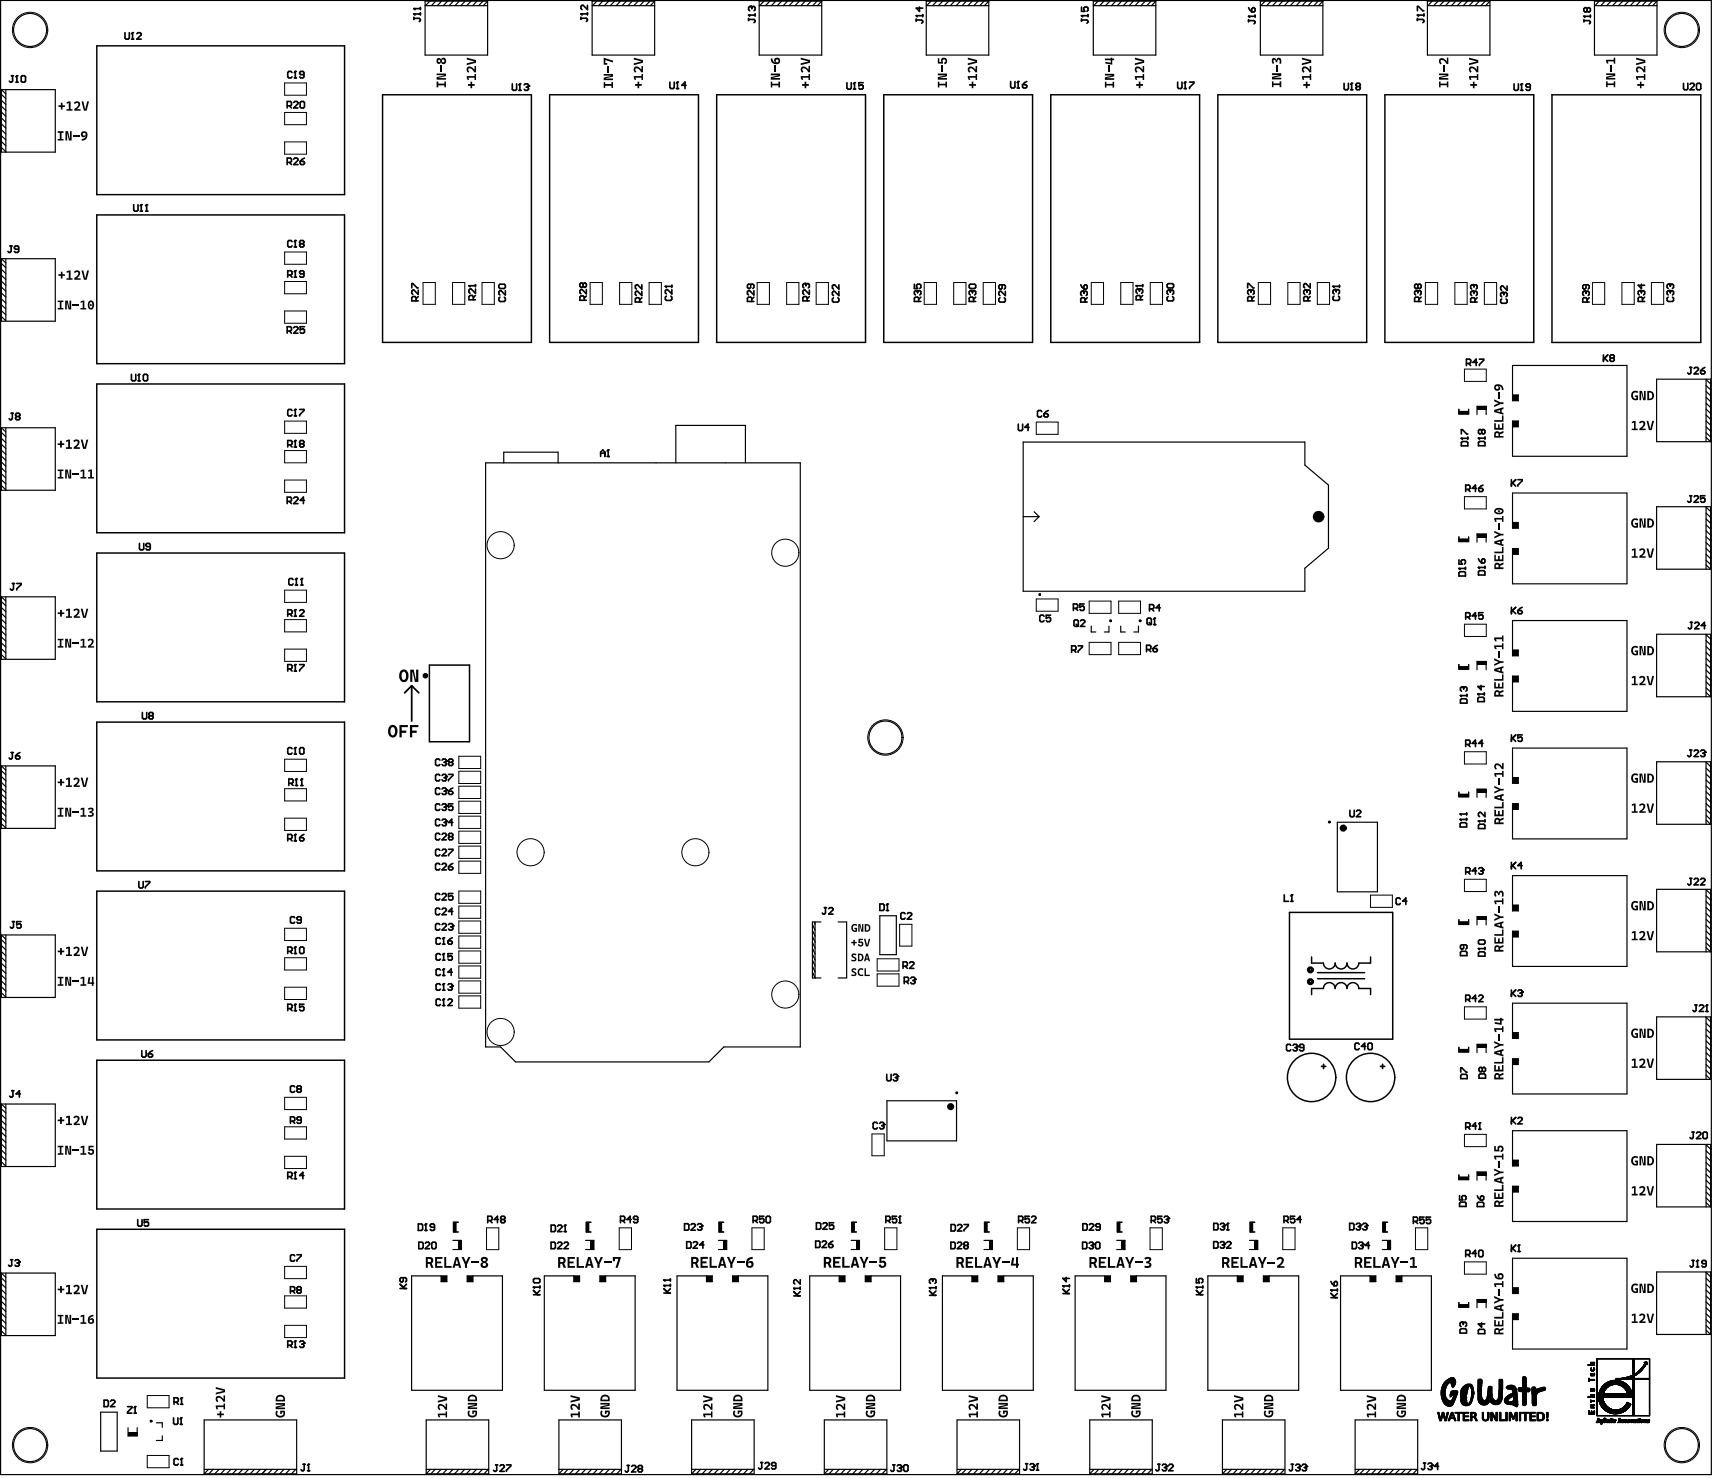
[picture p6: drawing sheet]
<svg xmlns="http://www.w3.org/2000/svg" width="967mm" height="834mm" viewBox="0 0 967 834" stroke-linecap="round" stroke-linejoin="round" font-family="sans-serif">
<g fill="none" stroke="#000" stroke-width=".67">
<path d="M0 0h965v832h-965zM240 3h35M240 1h35v30h-35zM242 1l-2 2M246 1l-3 2M249 1l-2 2M252 1l-2 2M256 1l-3 2M259 1l-2 2M262 1l-2 2M266 1l-3 2M269 1l-2 2"/>
<path d="M272 1l-2 2M275 1l-2 2M334 3h35M334 1h35v30h-35zM337 1l-3 2M340 1l-2 2M343 1l-2 2M347 1l-3 2M350 1l-2 2M353 1l-2 2M357 1l-3 2M360 1l-2 2"/>
<path d="M363 1l-2 2M367 1l-3 2M369 1l-2 2M428 3h36M428 1h36v30h-36zM431 1l-2 2M434 1l-2 2M438 1l-3 2M441 1l-2 2M444 1l-2 2M448 1l-3 2M451 1l-2 2"/>
<path d="M454 1l-2 2M458 1l-3 2M461 1l-3 2M464 1l-3 2M523 3h35M523 1h35v30h-35zM525 1l-2 2M529 1l-3 2M532 1l-3 2M535 1l-2 2M539 1l-3 2M542 1l-3 2"/>
<path d="M545 1l-2 2M549 1l-3 2M552 1l-3 2M555 1l-2 2M558 1l-3 2M617 3h35M617 1h35v30h-35zM619 1l-2 2M623 1l-3 2M626 1l-2 2M629 1l-2 2M633 1l-3 2"/>
<path d="M636 1l-2 2M639 1l-2 2M643 1l-3 2M646 1l-2 2M649 1l-2 2M652 1l-2 2M711 3h35M711 1h35v30h-35zM714 1l-3 2M717 1l-2 2M720 1l-2 2M724 1l-3 2"/>
<path d="M727 1l-2 2M730 1l-2 2M734 1l-3 2M737 1l-2 2M740 1l-2 2M744 1l-3 2M746 1l-2 2M805 3h36M805 1h36v30h-36zM808 1l-2 2M811 1l-2 2M815 1l-3 2"/>
<path d="M818 1l-2 2M821 1l-2 2M825 1l-3 2M828 1l-3 2M831 1l-2 2M835 1l-3 2M838 1l-3 2M841 1l-3 2M900 3h35M900 1h35v30h-35zM902 1l-2 2M906 1l-3 2"/>
<path d="M909 1l-3 2M912 1l-2 2M916 1l-3 2M919 1l-3 2M922 1l-2 2M925 1l-2 2M929 1l-3 2M932 1l-2 2M935 1l-3 2M1 51h30v35h-30zM1 51l2 2M1 53l2 3"/>
<path d="M1 57l2 2M1 60l2 2M3 51v35M1 63l2 3M1 67l2 2M1 70l2 2M1 73l2 3M1 77l2 2M1 80l2 2M1 83l2 3M1 146h30v35h-30zM1 146l2 2"/>
<path d="M1 149l2 2M1 152l2 2M1 155l2 3M1 159l2 2M3 146v35M1 162l2 2M1 165l2 3M1 169l2 2M1 172l2 2M1 175l2 3M1 179l2 2M935 214h30v35h-30z"/>
<path d="M962 214v35M962 214l3 3M962 218l3 2M823 232h5M823 231v2h6v-2M833 234v-5h5v5M853 223h4v3h-4v-20h65v51h-65v-19h4v3h-4M962 221l3 2M962 224l3 3M962 227l3 3M962 231l3 2M962 234l3 3"/>
<path d="M962 237l3 3M1 241h30v36h-30zM1 241l2 3M1 244l2 2M1 247l2 3M1 251l2 2M1 254l2 2M1 257l2 3M3 241v36M577 249h159v13l13 12v35l-13 12v13h-159zM962 241l3 2M962 244l3 3"/>
<path d="M962 247l3 2M1 261l2 2M1 264l2 2M1 267l2 3M1 271l2 2M1 274l2 2M274 261h177v330h-43l-8 8h-109l-9-8h-8zM284 261v-6h31v6M381 261v-21h40v21M577 292h9M583 289l3 3M586 292l-3 2"/>
<path d="M853 295h4v3h-4v-20h65v51h-65v-19h4v3h-4M935 286h30v35h-30zM962 286v35M962 286l3 3M962 289l3 3M962 293l3 2M962 296l3 3M962 299l3 3M823 304h5M823 303v2h6v-2M833 306v-5h5v5M962 303l3 2"/>
<path d="M962 306l3 3M962 309l3 3M962 313l3 2M962 316l3 3M962 319l3 2M1 337h30v35h-30zM1 337l2 2M1 339l2 3M3 337v35M1 343l2 2M1 346l2 2M1 349l2 3"/>
<path d="M1 353l2 2M1 356l2 2M1 359l2 3M616 353v4h2M626 353v4h-3M632 353v4h3M642 353v4h-2M935 358h30v35h-30zM962 358v35M962 358l3 3M1 363l2 2M1 366l2 2"/>
<path d="M1 369l2 3M823 376h5M823 375v2h6v-2M833 378v-5h5v5M853 367h4v3h-4v-20h65v51h-65v-20h4v4h-4M962 361l3 3M962 365l3 2M962 368l3 3M962 371l3 3M962 375l3 2M962 378l3 3M962 381l3 3"/>
<path d="M962 385l3 2M962 388l3 2M962 391l3 2M1 438l2 3M1 435l2 2M1 432l2 3M1 432h30v35h-30zM3 432v35M853 439h4v3h-4v-20h65v51h-65v-20h4v4h-4M935 430h30v35h-30zM962 430v35M962 430l3 3"/>
<path d="M962 433l3 3M962 437l3 2M1 458l2 3M1 455l2 2M1 451l2 3M1 448l2 3M1 445l2 2M1 441l2 3M823 448h5M823 447v2h6v-2M833 450v-5h5v5M962 440l3 2"/>
<path d="M962 443l3 3M962 447l3 2M962 450l3 2M962 453l3 3M962 457l3 2M1 465l2 2M1 461l2 3M754 464h23v39h-23zM962 460l3 2M962 463l3 2M496 517h10v22h-10zM823 519v2h6v-2"/>
<path d="M853 511h4v3h-4v-20h65v51h-65v-20h4v4h-4M935 502h30v35h-30zM962 502v35M962 502l3 2M962 505l3 3M962 509l3 2M962 512l3 2M962 515l3 3M962 519l3 2M1 528h30v35h-30zM1 537l2 2M1 534l2 2"/>
<path d="M1 530l2 3M1 528l2 2M3 528v35M458 522l2 3M458 525l2 3M458 528l2 4M458 532l2 3M458 535l2 3M458 538l2 4M459 521l1 1M460 520v32l-2-4M463 520h-5v32h5"/>
<path d="M473 520h5v32h-5M823 520h5M833 522v-5h5v5M962 522l3 2M962 525l3 3M962 529l3 2M962 532l3 2M962 535l3 2M1 557l2 2M1 554l2 2M1 550l2 3M1 547l2 2"/>
<path d="M1 544l2 2M1 540l2 3M458 542l2 3M458 545l2 3M1 560l2 3M935 574h30v35h-30zM962 574v35M962 574l3 2M962 577l3 3M823 592h5M823 591v2h6v-2M833 594v-5h5v5"/>
<path d="M853 583h4v3h-4v-20h65v51h-65v-20h4v4h-4M962 581l3 2M962 584l3 2M962 587l3 3M962 591l3 2M962 594l3 2M962 597l3 3M962 601l3 2M962 604l3 2M962 607l3 2M1 623h30v35h-30zM1 623l2 2"/>
<path d="M1 626l2 2M1 629l2 2M1 632l2 3M1 636l2 2M1 639l2 2M3 623v35M500 621h40v23h-40zM1 642l2 3M1 646l2 2M1 649l2 2M1 652l2 3M1 656l2 2"/>
<path d="M853 655h4v3h-4v-20h65v51h-65v-20h4v4h-4M935 646h30v35h-30zM962 646v35M962 646l3 2M962 649l3 3M962 653l3 2M962 656l3 2M962 659l3 3M823 664h5M823 663v2h6v-2M833 666v-5h5v5M962 663l3 2"/>
<path d="M962 666l3 2M962 669l3 3M962 673l3 2M962 676l3 2M962 679l3 2M256 700h4v5h-4M257 690v5M258 690h-2v5h2M330 700h5v5h-5M332 690v5M333 690h-2v5h2M405 700h5v5h-5"/>
<path d="M407 690v5M408 690h-2v5h2M480 700h5v5h-5M482 690v5M483 690h-2v5h2M555 700h5v5h-5M557 690v5M558 690h-2v5h2M630 700h5v5h-5M632 690v5M633 690h-3v5h3M705 700h5v5h-5"/>
<path d="M706 690v5M708 690h-3v5h3M780 700h4v5h-4M781 690v5M783 690h-3v5h3M1 718h30v36h-30zM1 718l2 3M3 718v36M249 720v3h3v-3h-20v64h51v-64h-19v3h3v-3M324 720v3h3v-3h-20v64h51v-64h-20v3h4v-3M399 720v3h3v-3h-20v64h51v-64h-20v3h4v-3M473 720v3h4v-3h-20v64h51v-64h-20v3h3v-3"/>
<path d="M548 720v3h4v-3h-20v64h51v-64h-20v3h3v-3M623 720v3h3v-3h-19v64h51v-64h-20v3h3v-3M698 720v3h3v-3h-20v64h52v-64h-20v3h3v-3M773 720v3h3v-3h-20v64h52v-64h-20v3h3v-3M935 718h30v35h-30zM962 718v35M962 718l3 2M1 721l2 2M1 724l2 3M1 728l2 2M1 731l2 2M1 734l2 3"/>
<path d="M1 738l2 2M823 736h5M823 735v2h6v-2M833 738v-5h5v5M853 727h4v3h-4v-20h65v51h-65v-20h4v4h-4M962 738l3 2M962 735l3 2M962 731l3 3M962 728l3 2M962 725l3 2M962 721l3 3M1 741l2 2"/>
<path d="M1 744l2 3M1 748l2 2M1 751l2 2M962 751l3 2M962 748l3 2M962 745l3 2M962 741l3 3M57 797h9v22h-9zM72 806v4h5v-4M88 803h4v2M92 810v3h-4M115 801h52v31h-52z"/>
<path d="M240 801h36v31h-36zM315 801h36v31h-36zM390 801h35v31h-35zM465 801h35v31h-35zM540 801h35v31h-35zM615 801h35v31h-35zM690 801h35v31h-35zM765 801h35v31h-35zM115 829h52M118 829l-3 3M120 829l-2 3M124 829l-3 3"/>
<path d="M127 829l-3 3M130 829l-2 3M134 829l-3 3M137 829l-3 3M140 829l-2 3M144 829l-3 3M147 829l-3 3M150 829l-2 3M154 829l-3 3M157 829l-3 3M160 829l-2 3M164 829l-3 3"/>
<path d="M167 829l-3 3M240 829h36M243 829l-3 3M246 829l-3 3M249 829l-3 3M252 829l-2 3M256 829l-3 3M259 829l-3 3M262 829l-2 3M265 829l-2 3M269 829l-3 3M272 829l-2 3"/>
<path d="M275 829l-2 3M315 829h36M318 829l-3 3M320 829l-2 3M324 829l-3 3M327 829l-2 3M330 829l-2 3M334 829l-3 3M337 829l-2 3M340 829l-2 3M344 829l-3 3M347 829l-2 3"/>
<path d="M350 829l-2 3M390 829h35M393 829l-3 3M395 829l-2 3M399 829l-3 3M402 829l-3 3M405 829l-2 3M409 829l-3 3M412 829l-3 3M415 829l-2 3M419 829l-3 3M422 829l-3 3"/>
<path d="M425 829l-2 3M465 829h35M467 829l-2 3M470 829l-2 3M473 829l-2 3M477 829l-3 3M480 829l-2 3M483 829l-2 3M487 829l-3 3M490 829l-2 3M493 829l-2 3M497 829l-3 3"/>
<path d="M500 829l-2 3M540 829h35M542 829l-2 3M545 829l-2 3M548 829l-2 3M552 829l-3 3M555 829l-2 3M558 829l-2 3M562 829l-3 3M565 829l-2 3M568 829l-2 3M572 829l-3 3"/>
<path d="M575 829l-2 3M615 829h35M617 829l-2 3M620 829l-3 3M623 829l-2 3M627 829l-3 3M630 829l-3 3M633 829l-2 3M637 829l-3 3M640 829l-3 3M643 829l-2 3M646 829l-2 3"/>
<path d="M650 829l-3 3M690 829h35M692 829l-2 3M695 829l-3 3M698 829l-2 3M701 829l-2 3M705 829l-3 3M708 829l-2 3M711 829l-2 3M715 829l-3 3M718 829l-2 3M721 829l-2 3"/>
<path d="M725 829l-3 3M765 829h35M767 829l-2 3M770 829l-3 3M773 829l-2 3M776 829l-2 3M780 829l-3 3M783 829l-3 3M786 829l-2 3M790 829l-3 3M793 829l-3 3M796 829l-2 3"/>
<path d="M800 829l-3 3"/>
<circle cx="17" cy="17" r="9"/>
<circle cx="949" cy="17" r="9"/>
<circle cx="500" cy="416" r="9"/>
<circle cx="17" cy="815" r="9"/>
<circle cx="949" cy="815" r="9"/>
</g>
<g fill="none" stroke="#000" stroke-width=".56">
<path d="M161 47h12v7h-12zM161 63h12v7h-12zM161 80h12v7h-12zM161 142h12v7h-12zM161 159h12v7h-12zM239 159h7v13h-7zM255 159h7v13h-7zM272 159h7v13h-7zM333 159h7v13h-7zM350 159h6v13h-6zM366 159h7v13h-7zM427 159h7v13h-7z"/>
<path d="M444 159h7v13h-7zM460 159h7v13h-7zM521 159h7v13h-7zM538 159h7v13h-7zM555 159h7v13h-7zM616 159h7v13h-7zM632 159h7v13h-7zM649 159h7v13h-7zM710 159h7v13h-7zM727 159h6v13h-6zM743 159h7v13h-7zM804 159h7v13h-7z"/>
<path d="M821 159h7v13h-7zM837 159h7v13h-7zM898 159h7v13h-7zM915 159h7v13h-7zM932 159h7v13h-7zM161 175h12v7h-12zM826 208h12v7h-12zM161 238h12v7h-12zM585 238h12v7h-12zM161 254h12v7h-12zM161 271h12v7h-12zM826 280h12v7h-12z"/>
<path d="M161 333h12v7h-12zM585 338h12v7h-12zM614 339h13v7h-13zM631 339h12v7h-12zM161 350h12v7h-12zM826 352h12v7h-12zM161 366h12v7h-12zM614 362h13v7h-13zM631 362h12v7h-12zM161 428h12v7h-12zM259 427h12v7h-12zM259 435h12v7h-12z"/>
<path d="M826 424h12v7h-12zM161 445h12v7h-12zM259 452h12v7h-12zM259 444h12v7h-12zM161 462h12v7h-12zM259 461h12v6h-12zM259 469h12v7h-12zM259 477h12v7h-12zM259 486h12v7h-12zM826 496h12v7h-12zM259 503h12v7h-12zM259 511h12v7h-12z"/>
<path d="M259 520h12v7h-12zM773 505h13v7h-13zM161 524h12v7h-12zM259 528h12v7h-12zM259 537h12v7h-12zM508 522h6v12h-6zM161 540h12v7h-12zM161 557h12v7h-12zM259 545h12v7h-12zM259 553h12v7h-12zM495 541h12v7h-12zM495 550h12v6h-12z"/>
<path d="M259 562h12v7h-12zM826 568h12v7h-12zM161 619h12v7h-12zM161 636h12v7h-12zM492 640h7v12h-7zM161 652h12v7h-12zM826 640h12v7h-12zM274 693h7v12h-7zM349 693h7v12h-7zM424 693h7v12h-7zM499 693h7v12h-7zM574 693h7v12h-7z"/>
<path d="M649 693h7v12h-7zM724 693h7v12h-7zM799 693h6v12h-6zM161 715h12v6h-12zM826 712h12v7h-12zM161 731h12v7h-12zM161 748h12v7h-12zM815 780h6M815 779h6M816 779h5M817 778h4M818 778h2"/>
<path d="M818 777h2M819 777h1M821 780h-6M834 780h2M834 779h2M834 778h2M846 780h2M846 779h2M846 778h2M846 778h1M859 780h2M859 779h2"/>
<path d="M859 778h2M859 777h2M896 770h4M896 780h1M896 779h1M896 779h4M896 778h4M896 778h1M897 773h1M897 776h3M897 776h1M897 775h1"/>
<path d="M897 769h3M897 773h3M898 772h-1M898 776h1M898 773h1M898 772h.1M898 774h1M898 770h.1M898 769h.1M898 775h1M899 772h.1M899 772h1"/>
<path d="M899 776h1M899 775h1M899 773h1M900 779h-4M900 773h-1M901 780h.1M901 779h.1M901 778h.1M901 777h.1M901 776h.1M901 775h.1M901 774h.1"/>
<path d="M901 773h.1M901 772h.1M901 771h.1M901 770h.1M901 769h.1M901 768h.1M901 767h.1M901 767h30M907 780h9M907 780h8M908 779h7M908 779h6"/>
<path d="M909 779h5M910 779h3M912 778h19M919 777h3M919 778h-4M920 777h-4M920 777h-3M921 780h1M921 779h1M921 778h1M921 777h1M921 776h3"/>
<path d="M921 775h1M921 774h1M921 773h1M921 772h1M921 771h1M921 770h1M921 769h1M921 768h1M921 767h1M922 777h-4M922 777h-3M922 776h-2"/>
<path d="M923 776h-3M923 776h-2M924 775h-2M924 775h-1M925 775h-2M925 774h-1M926 774h-2M926 774h-1M926 773h-1M927 773h-2M927 773h-1M927 772h-1"/>
<path d="M928 769h1M928 772h-2M928 771h-1M928 770h-1M929 770h-2M929 768h.1M929 770h-1M929 770h.1M929 769h-1M931 780h.1M931 779h.1M931 778h.1"/>
<path d="M931 777h.1M931 776h.1M931 775h.1M931 774h.1M931 773h.1M931 772h.1M931 771h.1M931 770h.1M931 769h.1M931 768h.1M931 767h.1M931 767h-30"/>
<path d="M83 787h12v7h-12zM811 797h1M811 798h1M812 799h.1M812 800h1M813 786h2M813 785h2M813 800h1M813 788h3M813 787h2M813 784h2M813 799h1"/>
<path d="M813 784h3M813 798h2M813 789h3M813 783h3M814 798h1M814 797h1M814 790h3M814 783h2M814 782h2M814 790h7M814 799h-1M814 791h7"/>
<path d="M814 781h3M814 791h6M814 799h1M814 792h6M815 792h5M815 800h.1M815 798h-2M815 780h3M815 793h5M815 785h-2M816 793h4M816 800h.1"/>
<path d="M816 793h3M816 799h1M816 783h-3M816 798h1M816 782h-2M816 797h1M817 799h-1M817 781h-3M817 798h-1M817 794h1M818 780h-3M818 800h3"/>
<path d="M818 800h.1M818 799h1M818 788h1M818 787h1M818 787h2M818 798h1M818 787h4M818 786h4M818 798h2M818 780h3M818 788h.1M818 785h4"/>
<path d="M819 797h1M819 785h3M819 781h2M819 790h2M819 788h-1M819 782h2M819 782h1M819 783h1M819 798h1M819 799h1M819 789h2M820 799h.1"/>
<path d="M820 789h1M820 788h2M820 787h-2M820 785h2M820 799h1M820 783h-1M820 800h1M820 787h2M820 782h-1M821 782h-2M821 797h4M821 790h-2"/>
<path d="M821 789h-2M822 787h-4M823 799h.1M823 798h.1M823 800h.1M824 788h3M824 790h3M824 789h3M824 787h3M824 786h4M824 785h4M824 791h3"/>
<path d="M824 784h4M824 791h4M824 792h4M825 784h3M825 792h5M825 783h3M825 793h4M825 799h1M825 798h1M825 797h4M825 799h4M825 800h1"/>
<path d="M826 782h5M826 793h3M826 793h2M827 781h3M828 787h-4M828 781h2M828 785h-4M828 783h-3M829 799h-4M829 792h1M829 791h1M830 790h1"/>
<path d="M830 783h1M830 799h.1M830 798h.1M830 797h3M830 797h2M830 800h.1M830 800h2M830 799h3M830 789h1M830 792h-2M830 788h1M830 784h1"/>
<path d="M830 787h1M830 787h2M830 786h2M830 785h2M830 785h1M831 791h-2M831 789h-1M831 782h-6M832 798h1M832 787h-2M832 799h1M832 800h.1"/>
<path d="M832 800h1M832 799h-2M834 785h2M834 784h2M834 783h2M834 790h3M834 789h2M834 788h2M834 787h2M834 786h2M834 782h2M834 781h2"/>
<path d="M834 790h13M834 791h13M834 791h6M835 792h5M835 792h4M836 793h3M836 782h-2M836 799h1M836 798h1M836 797h1M836 793h2M836 800h1"/>
<path d="M838 790h6M838 790h5M839 789h3M839 788h3M839 799h1M839 798h1M839 797h1M839 787h3M839 800h1M839 786h3M839 785h3M839 784h3"/>
<path d="M840 784h2M840 783h2M840 782h2M840 800h-1M840 782h1M841 791h6M841 799h1M841 798h2M841 798h1M841 797h1M841 800h1M841 792h5"/>
<path d="M842 792h4M842 799h1M843 799h.1M843 800h.1M843 800h1M843 793h2M844 799h1M844 798h1M844 797h1M844 800h1M844 790h3M845 790h2"/>
<path d="M845 789h3M845 788h3M845 787h3M845 786h3M846 786h2M846 785h2M846 784h2M846 783h2M846 782h2M846 781h2M846 799h1M846 798h1"/>
<path d="M846 797h1M846 800h1M848 789h-3M849 791h2M849 790h2M849 791h7M849 791h3M849 789h3M849 792h7M850 799h.1M850 798h.1M850 797h.1"/>
<path d="M850 792h6M850 788h3M850 800h.1M850 783h5M850 782h5M850 788h6M850 784h5M850 782h4M851 784h5M851 787h5M851 790h-2M851 782h3"/>
<path d="M851 799h1M851 798h1M851 798h2M851 797h2M851 789h-2M851 800h1M852 793h4M852 789h-3M852 787h4M852 784h4M852 798h1M852 791h4"/>
<path d="M853 799h.1M853 786h3M853 784h3M853 788h-3M853 800h1M853 791h3M853 793h3M853 785h3M853 790h3M854 788h2M854 790h2M854 789h2"/>
<path d="M854 793h2M854 799h1M854 798h2M854 800h-1M855 798h1M855 793h1M855 800h-1M855 797h1M855 799h-1M855 794h1M855 799h1M855 800h1"/>
<path d="M856 798h-2M856 784h7M857 785h6M857 784h6M857 783h6M857 783h5M857 799h1M857 798h1M857 797h1M857 800h1M858 797h5M859 783h2"/>
<path d="M859 785h3M859 792h2M859 791h2M859 790h2M859 789h2M859 788h2M859 787h2M859 786h2M859 782h2M859 781h2M859 793h2M859 793h1"/>
<path d="M860 799h1M860 798h1M860 800h1M861 798h-1M863 799h1M863 798h1M863 797h3M863 799h3M863 800h1M863 784h-7M864 787h3M864 786h3"/>
<path d="M864 786h4M864 785h6M864 785h7M864 784h8M864 784h3M864 783h2M864 792h3M864 791h3M864 790h3M864 789h3M864 788h3M865 793h2"/>
<path d="M865 792h2M865 783h1M865 793h1M866 799h-3M867 788h-3M867 787h-3M867 784h5M867 799h1M867 798h1M867 797h4M867 797h3M867 800h1"/>
<path d="M867 786h-3M868 784h4M868 786h-4M868 783h4M869 785h-5M869 783h3M869 798h2M870 798h1M870 783h2M870 799h1M870 800h1M871 785h-7"/>
<path d="M871 800h-1M872 784h-8M873 799h.1M873 798h.1M873 797h.1M873 800h.1M896 789h4M896 788h4M896 798h4M896 797h4M896 797h1M896 796h1"/>
<path d="M897 794h3M897 793h3M897 791h1M897 791h3M897 790h3M897 790h1M897 787h3M897 784h3M897 784h2M898 797h.1M898 796h.1M898 794h-1"/>
<path d="M898 788h.1M898 787h.1M899 794h-1M899 793h-1M899 785h-2M899 784h1M899 797h1M899 796h1M900 785h-3M900 791h-3M900 785h-1M901 799h30"/>
<path d="M901 799h.1M901 798h.1M901 797h.1M901 796h.1M901 795h.1M901 794h.1M901 793h.1M901 792h.1M901 791h.1M901 790h.1M901 789h.1M901 788h.1"/>
<path d="M901 787h.1M901 786h.1M901 785h.1M901 784h.1M901 783h.1M901 782h.1M901 781h.1M902 789h2M902 788h20M902 787h20M902 790h2M902 790h3"/>
<path d="M902 787h19M902 786h19M902 791h3M902 792h3M903 792h2M903 792h3M903 793h3M903 793h4M903 794h4M904 794h3M904 794h4M904 795h4"/>
<path d="M904 795h5M905 795h4M905 786h-3M905 795h5M905 785h-3M905 796h13M905 781h13M905 785h-2M905 796h12M905 781h12M906 784h-3M906 796h11"/>
<path d="M906 781h11M906 780h11M906 780h10M906 783h-3M907 797h9M907 783h-4M907 783h-3M907 797h8M908 782h-4M908 797h7M908 797h6M909 782h-5"/>
<path d="M909 798h5M909 782h-4M910 781h-5M910 798h3M913 781h5M914 782h4M914 782h5M915 782h4M916 783h3M916 783h4M917 784h3M917 792h3"/>
<path d="M917 785h3M918 792h2M918 785h2M918 792h1M918 785h3M918 781h-13M918 795h-5M918 791h1M918 791h.1M918 786h3M918 795h-4M918 795h-3"/>
<path d="M919 795h-4M919 794h-4M919 794h-3M920 793h-4M920 793h-3M920 792h-3M921 799h1M921 798h1M921 797h1M921 796h1M921 795h1M921 794h1"/>
<path d="M921 793h1M921 792h1M921 791h1M921 790h1M921 789h1M921 787h1M921 786h1M921 785h1M921 784h1M921 783h1M921 782h1M921 781h1"/>
<path d="M922 789h-20M922 787h-20M931 799h.1M931 798h.1M931 797h.1M931 796h.1M931 795h.1M931 794h.1M931 793h.1M931 792h.1M931 791h.1M931 790h.1"/>
<path d="M931 789h.1M931 788h.1M931 787h.1M931 786h.1M931 785h.1M931 784h.1M931 783h.1M931 782h.1M931 781h.1M812 801h1M812 800h2M812 802h1"/>
<path d="M813 801h-1M815 800h1M815 801h1M815 802h1M816 801h-1M817 802h1M817 801h1M817 800h4M820 801h1M821 801h.1M821 802h.1M823 802h.1"/>
<path d="M823 801h.1M825 802h4M825 801h4M825 801h1M826 802h3M830 802h.1M830 801h.1M832 801h1M833 802h.1M833 801h.1M836 801h1M837 801h3"/>
<path d="M837 802h2M839 801h1M840 801h-1M841 802h1M841 801h1M843 800h2M843 801h2M844 801h1M844 802h1M846 802h3M846 801h3M846 801h1"/>
<path d="M850 802h.1M850 801h.1M851 802h1M851 801h1M852 802h.1M853 801h1M855 802h1M855 801h1M857 802h1M857 801h1M860 802h1M860 801h1"/>
<path d="M863 802h3M863 801h3M863 801h1M867 802h3M867 801h4M867 801h1M867 802h2M870 801h1M870 801h-3M873 802h.1M873 801h.1M901 803h1"/>
<path d="M901 802h.1M901 800h1M902 802h-1M902 801h-1M902 803h.1M902 802h.1M903 802h-1M903 801h-1M903 803h.1M903 803h1M903 801h1M903 804h1"/>
<path d="M903 802h.1M904 802h-1M904 801h-2M904 803h-1M904 803h.1M904 802h.1M905 802h-1M905 801h-1M905 801h.1M905 800h1M905 802h1M905 800h.1"/>
<path d="M905 801h1M905 803h.1M905 802h.1M906 802h-1M906 801h.1M906 803h-1M906 801h-1M906 801h-2M906 803h.1M906 802h.1M907 802h-1M907 801h-1"/>
<path d="M907 803h.1M907 801h1M907 802h.1M908 802h-1M908 803h-1M908 801h-2M908 803h.1M908 803h1M908 802h.1M909 802h-1M909 801h.1M909 800h.1"/>
<path d="M909 801h-1M909 803h1M909 803h.1M909 801h1M910 802h-1M910 801h.1M910 801h-1M910 802h.1M910 802h1M910 803h1M911 802h-1M911 801h-1"/>
<path d="M911 801h1M911 802h.1M912 802h-1M912 801h-1M913 803h1M913 802h.1M914 802h-1M914 801h-1M914 803h.1M914 800h-1M914 801h2M914 802h.1"/>
<path d="M915 802h-1M915 801h-1M915 803h.1M915 803h1M915 802h1M915 801h1M915 802h.1M916 802h-1M916 803h.1M916 802h.1M917 802h-1M917 801h-1"/>
<path d="M917 803h.1M917 803h1M917 801h1M917 802h.1M918 802h-1M918 801h-2M918 802h.1M918 803h1M919 802h-1M919 801h-1M919 801h1M919 802h1"/>
<path d="M919 802h.1M920 802h-1M920 801h.1M920 802h.1M920 802h1M920 803h.1M921 803h-1M921 801h.1M921 802h.1M921 803h2M921 802h1M922 803h.1"/>
<path d="M922 802h-1M922 802h.1M922 801h.1M923 801h.1M923 803h.1M923 802h-1M923 802h.1M923 801h-1M923 803h1M924 802h.1M924 801h.1M924 802h-1"/>
<path d="M925 803h.1M925 802h.1M925 801h.1M925 800h.1M925 801h-1M926 802h.1M926 803h1M926 803h.1M926 801h.1M927 801h.1M927 802h.1M927 801h-1"/>
<path d="M927 803h1M928 803h-1M928 802h.1M928 801h.1M928 803h1M928 802h1M928 801h1M929 802h.1M929 801h-1M930 802h.1M930 801h.1M930 803h-1"/>
<path d="M930 801h1M930 802h1M931 801h-1M83 821h12v7h-12z"/>
<circle cx="17" cy="17" r="10"/>
<circle cx="949" cy="17" r="10"/>
<circle cx="282" cy="308" r="8"/>
<circle cx="443" cy="312" r="8"/>
<circle cx="500" cy="416" r="10"/>
<circle cx="299" cy="481" r="8"/>
<circle cx="392" cy="481" r="8"/>
<circle cx="443" cy="561" r="8"/>
<circle cx="282" cy="582" r="8"/>
<circle cx="17" cy="815" r="10"/>
<circle cx="949" cy="815" r="10"/>
</g>
<g fill="#000">
<path d="M249 37v4zM264 38h2l2 1v-2h1v4h-1l-2-2h-1h-1l1 1-1 1-1-1zM263 33l6 1v1l-6 2v-1l5-1-5-1zM343 37h1v4h-1zM341 33l5 1v1l-4-1v2h1v1h-2zM358 38h2l2 1v-2h1v4h-1l-2-2h-1l-1 1h1l-1 1-1-1zM358 33l5 1v1l-5 2v-1l4-1-4-1zM437 37h1v4h-1zM452 38h2l2 1v-2h1v4h-1l-1-2h-2v1l-1 1v-1zM452 33l5 1v1l-5 2v-1l4-1-4-1zM529 33h1v2h1v-2h3v1v2h-1v-2h-1v2h-3zM531 37h1v4h-1z"/>
<path d="M546 38h2l2 1v-2h1v4h-1l-1-2h-2l1 1-1 1-1-2zM546 33l5 1v1l-5 2v-1l4-1-4-1zM625 37h1v4h-1zM623 33h4h2v1h-2v3l-3-1v-1h3v-1h-4zM641 38h2l2 1v-2v4h-1l-1-2h-1h-1l1 1-1 1-1-2zM640 33l5 1v1l-5 2v-1l5-1-5-1zM718 33h1l1 1 1-1h1l1 1v2h-1v-2h-1v1h-1l-1-1v2h-1v-1zM720 37h1v4h-1zM735 38h2l2 1v-2h1v4h-1l-2-2h-1h-1l1 1-1 1-1-2zM734 33l6 1v1l-6 2v-1l5-1-5-1zM812 33h2l2 2v-2h1v3h-1l-1-2h-2v1v1l-1-1zM814 37h1v4h-1z"/>
<path d="M829 38h2l2 1v-2h1v4h-1l-1-2h-2v1v1l-1-2zM829 33l5 1v1l-5 2v-1l4-1-4-1zM908 37h1v4h-1zM906 34h4v-1h1v3h-1v-1h-3v1zM923 38h2l2 1v-2h1v4h-1l-1-2h-2l1 1-1 1-1-2zM923 33l5 1v1l-5 2v-1l4-1-4-1zM34 58h1v1h2v1h-2v2h-1v-2h-1v-1h1zM42 58l1-1 2 1v2l-2 2h2h-3v-1l2-1v-1l-1-1-1 1zM246 46h1v1h4v-1h1v3h-1v-1h-4v1h-1zM246 41h6v2l-4 1h4v1h-6v-1l4-1-4-1zM264 47h1v-1h1v1h2v1h-2v2h-1v-2h-1zM263 43h5v-1h1v3h-1v-1h-4l1 1h-1z"/>
<path d="M341 46v1h4v-1h1v4h-1v-2h-4v2zM341 42h5v1l-4 1h4v1h-5v-1l4-1h-4zM358 47h2v-1h1v1h1v1h-1v2h-1v-2h-2zM358 43h4v-1h1v3h-1v-1h-4l1 1h-1zM435 46h1v1h3v-1h1v3h-1v-1h-3v1h-1zM435 41h5v2l-4 1h4v1h-5v-1l4-1h-4zM452 47h2v-1h1v1h1v1h-1v2h-1v-2h-2zM452 43h4v-1h1v3h-1v-1h-3v1h-1zM529 46h1v1h3v-1h1v3h-1v-1h-3v1h-1zM529 41h5v2l-4 1h4v1h-5v-1l4-1h-4zM547 47h1v-1h1v1h2v1h-2v2h-1v-2h-1zM546 43h4v-1h1v3h-1v-1h-3v1h-1z"/>
<path d="M623 46h1v1h4v-1h1v3h-1v-1h-4v1h-1zM623 42h6v1l-5 1h5v1h-6v-1l4-1h-4zM641 47h1v-1h1v1h2v1h-2v2h-1v-2h-1zM640 43h5v-1v3v-1h-4l1 1h-1zM718 46v1h4v-1h1v3h-1v-1h-4v1zM718 41h5v2l-4 1h4v1h-5v-2l4-1h-4zM735 47h2v-1h1v1h1v1h-1v2h-1v-2h-2zM734 43h5v-1h1v3h-1v-1h-4l1 1h-1zM812 46h1v1h3v-1h1v3h-1v-1h-3v1h-1zM812 41h5v2l-4 1h4v1h-5v-1l4-1-4-1zM829 47h2v-1h1v1h1v1h-1v2h-1v-2h-2zM829 43h4v-1h1v3h-1v-1h-3v1h-1z"/>
<path d="M906 46h1v1h3v-1h1v3h-1v-1h-3v1h-1zM906 41h5v2l-4 1h4v1h-5v-2l4-1h-4zM924 47h1v-1h1v1h2v1h-2v2h-1v-2h-1zM923 43h4v-1h1v3h-1v-1h-3v1h-1zM33 74h3v1h-1v3h1v1h-3v-1h1v-3h-1zM38 58l2-1v5h1h-3h1v-4l-1 1zM37 74h1l1 4v-4h1v5h-1l-1-4v4h-1zM41 76h4v1h-4zM46 57h1l1 5 1-5h1l-1 5h-2zM34 153h1v2h2v1h-2v1h-1v-1h-1v-1h1zM38 153h2v4h1v1h-3v-1h1v-3h-1zM42 153h1h2v2l-2 2h2v1h-3v-1l2-2v-1l-1-1-1 1z"/>
<path d="M46 153h1l1 4 1-4h1l-1 5h-2zM33 170h3h-1v4h1v1h-3v-1h1v-4h-1zM37 170h1l1 4v-4h1v5h-1l-1-4v4h-1zM41 172h4v1h-4zM45 170h3v4h1v1h-4v-1h2v-4l-2 1zM823 231v1h5l1-1v3h-6zM843 239h1v2h1v-1h1v1h1v-2h1v3h-5zM845 221h1v4h-1zM843 225l3 2h2v1h-2l-3 2v-1l2-1-2-2zM843 237h4v-3h1v4h-5zM853 223h4v3h-4zM853 238h4v3h-4z"/>
<path d="M921 221l1-1 2 1v1h-2l-1 1 1 1 1 1v-1h-1v-1h2v3h-2l-1-1-1-1zM925 238l2-1 1 1v2l-2 2h2v1h-3v-1l2-2v-1l-1-1-1 1zM925 221h1l1 4v-4h1v5h-1l-1-4v4h-1zM34 249h1v1h1v1h-1v2h-1v-2h-1v-1h1zM37 248h2v4h2v1h-4v-1h1v-3h-1zM41 249l3-1a2.4 2.4 0 0 1 1 2 2.4 2.4 0 0 1-2 2h2v1h-3v-1l1-1 1-2h-1h-1zM46 248h1l1 4 1-4h1l-2 5h-1zM921 238l2-1v5h1v1h-3v-1h1v-4l-1 1zM929 237h1l1 5 1-5h1l-1 6h-2zM33 265h3v1h-1v3h1v1h-3v-1h1v-3h-1zM37 265h1l1 4v-4h1v5h-1l-1-4v4h-1zM41 267h4v1h-4z"/>
<path d="M45 265h3v4h1v1h-4v-1h2v-3h-2zM50 265h2v4h1v1h-3v-1h1v-3h-1zM845 295h1v4h-1zM843 292h4v-1h1v3h-1v-1h-3v1h-1zM853 295h4v3h-4zM921 293l1-1 2 1v1h-2l-1 1v1l1 1h1l-1-2h2v3h-2l-1-1-1-1zM925 292h1l1 5v-5h1v6h-1l-1-4v4h-1zM823 303v1h5l1-1v3h-6zM843 313h1v3h1v-2h1v2h1v-3h1v4h-5zM843 300l4 1h1v1h-1l-4 2v-1l2-1-2-1zM843 311h4v-2h1v3h-5zM853 310h4v3h-4z"/>
<path d="M921 310l2-1v5h1v1h-3v-1h1v-4l-1 1zM925 310l2-1a2.3 2.3 0 0 1 1 3 2.3 2.3 0 0 1-2 2h2v1h-3v-1l2-2v-1l-1-1-1 1zM929 309h1l1 5 1-5h1l-1 6h-2zM34 344h1v2h1h-1v2h-1v-2h-1h1zM37 344l2-1v5h2v1h-4v-1h1v-4l-1 1zM41 344l2-1 2 1v1l-2 3h2v1h-3v-1l1-2 1-1-1-1-1 1zM46 343h1l1 5 1-5h1l-2 6h-1zM843 360h4v-1h1v3h-1v-1h-3v1h-1zM33 360h3v1h-1v4h1h-3h1v-4h-1zM37 360h1l1 4v-4h1v5h-1l-1-3v3h-1zM41 362h4v1h-4zM45 361l3-1v5h1h-4h2v-4l-2 1z"/>
<path d="M49 361l2-1a2.1 2.1 0 0 1 2 3 2.1 2.1 0 0 1-2 1l2 1h-3v-1l1-1 1-1-1-1-1 1zM823 375v1h5l1-1v3h-6zM845 367h1v4h-1zM843 371l4 2h1v1h-1l-4 2v-1l2-1-2-1zM843 364h4v-1h1v3h-1v-1h-3v1h-1zM853 367h4v3h-4zM921 365l1-1 2 1v1h-2l-1 1 1 1v1h1v-1h-1v-1h2v3h-2l-1-1-1-1zM925 364h1l1 5v-5h1v6h-1l-1-4v4h-1zM231 378h2l2 5v-5h1v7h-2l-1-6v6h-2zM843 385h1v3h1v-2h1v2h1v-3h1v3h-5zM843 383h4v-2h1v3h-5zM853 381h4v4h-4z"/>
<path d="M921 382l2-1v5h1v1h-3v-1h1v-4l-1 1zM925 382l1-1 2 1v2l-2 2h2v1h-3v-1l2-2v-1l-1-1-1 1zM929 381h1l1 5 1-5h1l-1 6h-2zM225 409h5v1h-3v2h2v2h-2v2h-2zM231 409h5v1h-3v2h2v2h-2v2h-2zM41 439h2h2v2l-2 2h2v1h-3v-1l1-1 1-2h-1h-1zM843 431h2l2 2v-3h1v4h-1l-1-2h-2v1l1 1h-1l-1-1zM845 439h1v4h-1zM843 436h4v-1h1v3h-1v-1h-3v1h-1zM921 437l1-1 2 1v1h-2l-1 1 1 2h1l-1-2h2v3h-2l-1-1-1-2zM34 440h1v1h1v1h-1v1h-1v-1h-1v-1h1zM33 456h3v1h-1v3h1v1h-3v-1h1v-3h-1z"/>
<path d="M37 439h2v4h2v1h-4v-1h1v-3h-1zM41 458h4v1h-4zM45 456h3v4h1v1h-4v-1h2v-3h-2zM46 439h1l1 4 1-4h1l-2 5h-1zM50 456h1h2l-1 2 1 1-1 2h-2v-1h2v-1h-2v-1h2v-1h-2zM823 447v1h5l1-1v3h-6zM843 457h1v3h1v-2h1v2h1v-3h1v4h-5zM843 443l4 2h1v1h-1l-4 2v-1l2-1-2-1zM843 455h4v-2h1v3h-5zM853 453h4v4h-4zM853 439h4v3h-4zM921 454l2-1v5h1v1h-3v-1h1v-4l-1 1z"/>
<path d="M925 454l1-1 2 1v2l-2 2h2v1h-3v-1l2-2v-1l-1-1-1 1zM925 436h1l1 5v-5h1v6h-1l-1-4v4h-1zM929 453h1l1 5 1-5h1l-1 6h-2zM37 456h1l1 4v-4h1v5h-1l-1-4v4h-1zM843 503h2l1 1v-1h2v1v2h-1v-2l-1 1h-1v-1h-1v2l-1-1zM845 511h1v4h-1zM843 515l4 2h1v1h-1l-4 2v-1l2-1-2-2zM843 508h4v-1h1v3h-1v-1h-3v1h-1zM853 511h4v3h-4zM921 509l1-1 2 1v1l-2-1-1 2 1 1v1h1v-1h-1v-1h2v3h-2l-1-1-1-1zM925 508h1l1 5v-5h1v6h-1l-1-4v4h-1zM34 535h1v1h1v1h-1v2h-1v-2h-1v-1h1z"/>
<path d="M37 535l2-1v5h2h-4h1v-4l-1 1zM41 535l2-1 2 1-1 2-1 2h2h-3v-1l1-1 1-1-1-1-1 1zM46 534h1l1 5 1-5h1l-2 5h-1zM481 538h1h1v1h-2l2 2v1h-3v-1h2l-1-1zM480 531h1v-1h1v1h1v1h-1v2h-1v-2h-1zM481 522l1-1 2 1-1 1-1-1-1 1v1l1 1h1v-1h-1h2v2h-2l-1-1zM484 530h3h-2v1h1l1 1v1l-1 1h-2v-1h1h1v-1h-2zM484 521h1l1 4v-4h1v5h-1l-1-4v4h-1zM487 530h1l1 3 1-3h1l-1 4h-1zM823 519v1h5l1-1v3h-6zM843 529h1v2h1v-1h1v1h1v-2h1v3h-5zM843 527h4v-3h1v4h-5z"/>
<path d="M853 525h4v4h-4zM921 526l2-1v5h1v1h-3v-1h1v-4l-1 1zM925 526l1-1 2 1v2l-2 2h2v1h-3v-1l2-2v-1l-1-1-1 1zM929 525h1l1 5 1-5h1l-1 6h-2zM33 551h3v1h-1v3h1v1h-3v-1h1v-3h-1zM37 551h1l1 4v-4h1v5h-1l-1-4v4h-1zM41 553h4v1h-4zM45 552l3-1v4h1v1h-4v-1h2v-3h-2zM50 551h1l-1 3h2v-3h1v3v2h-1v-1h-3zM481 547l1-1 1 1h-2l2 2v1l-3 1v-1h2l-1-2zM484 547l2-1 1 1h-2v1v2h2v1h-1l-2-1v-2zM488 546h1v4h2v1h-3z"/>
<path d="M843 575h3v-1l2 1v1h-1v2h-4v-1h3v-1h-3zM823 591v1h5l1-1v3h-6zM845 583h1v4h-1zM843 587l4 2h1v1h-1l-4 2v-1l2-1-2-1zM843 599h4v-2h1v3h-5zM843 580h4v-1h1v3h-1v-1h-3v1h-1zM853 583h4v3h-4zM853 597h4v4h-4zM921 581l1-1 2 1v1h-2l-1 1 1 1 1 1v-1h-1v-1h2v2l-2 1-1-1-1-2zM925 598l1-1 2 1v2l-2 2h2v1h-3v-1l2-2v-1l-1-1-1 1zM925 580h1l1 4v-4h1v6h-1l-1-4v4h-1zM843 601h1v3h1v-2h1v2h1v-3h1v4h-5z"/>
<path d="M921 598l2-1v5h1v1h-3v-1h1v-4l-1 1zM929 597h1l1 5 1-5h1l-1 6h-2zM34 630h1v2h1v1h-1v1h-1v-1h-1v-1h1zM37 630h2v4h2v1h-4v-1h1v-3h-1zM41 630h3a2.4 2.4 0 0 1 1 2 2.4 2.4 0 0 1-2 2h2v1h-3v-1l1-2 1-1-1-1-1 1zM46 630h1l1 4 1-4h1l-2 5h-1zM33 647h3h-1v4h1v1h-3v-1h1v-4h-1zM37 647h1l1 3v-3h1v5h-1l-1-4v4h-1zM41 649h4h-4zM45 647h3v4h1v1h-4v-1h2v-4l-2 1zM50 647h3h-2v1h1l1 1v2h-1l-1 1-1-1v-1l2 1v-1l-1-1h-1zM843 647h1v2h1v-2h2h1v2l-1 1v-2l-1-1v1v2h-3z"/>
<path d="M845 655h1v4h-1zM843 652h4v-1h1v3h-1v-1h-3v1h-1zM853 655h4v3h-4zM921 653l2-1 1 1v1l-2-1-1 2 1 1v1h1l-1-2h2v2l-2 1-1-1-1-2zM925 652h1l1 4v-4h1v6h-1l-1-4v4h-1zM823 663v1h5l1-1v3h-6zM843 673h1v2h1v-1h1v1h1v-2h1v4h-5zM843 659l3 2h2v1h-2l-3 2v-1l2-1-2-2zM843 671h4v-3h1v4h-5zM853 669h4v4h-4zM921 670l2-1v5h1v1h-3v-1h1v-4l-1 1zM925 670l2-1 1 1v2l-2 2h2v1h-3v-1l2-3v-1l-2 1z"/>
<path d="M929 669h1l1 5 1-5h1l-1 6h-2zM255 689h4l-1 1v5h1h-4zM330 689h4l-2 1v5h2h-4zM405 689h4l-2 1v5h1h-3zM480 689h3l-1 1v5h1h-3zM555 689h3l-1 1v5h1h-3zM630 689h3l-1 1v5h1h-3zM705 689h3l-1 1v5h1h-3zM780 689h3l-1 1v5h1h-3zM245 709h5v1h-3v2h2v1h-2v1h3v1h-5zM251 709h1v5h3v1h-4zM249 720h3v3h-3z"/>
<path d="M260 709h2l1 3 1-3h1l-2 4v2h-1v-2zM264 720h3v3h-3zM266 712h4v1h-4zM320 709h4v1h-3v2h3v1h-3v1h3v1h-4zM325 709h1v5h4v1h-5zM324 720h3v3h-3zM335 709h1l2 3 1-3h1l-2 4v2h-1v-2zM338 720h4v3h-4zM341 712h4v1h-4zM346 709h4l-2 6h-1l2-5h-2v2h-1zM395 709h4v1h-3v2h3v1h-3v1h3v1h-4zM400 709h1v5h3v1h-4z"/>
<path d="M399 720h3v3h-3zM410 709h1l2 3 1-3h1l-2 4v2h-1v-2zM413 720h4v3h-4zM416 712h4v1h-4zM470 709h4v1h-3v2h2v1h-2v1h3v1h-4zM475 709h1v5h3v1h-4zM473 720h4v3h-4zM485 709h1l1 3 2-3h1l-2 4v2h-1v-2zM488 720h3v3h-3zM490 712h5v1h-5zM496 709h4v1h-3v2l1-1 2 1v2l-1 1h-2l-1-1h1h1h1l-1-2-2 1zM545 709h4v1h-3v2h2v1h-2v1h3v1h-4z"/>
<path d="M550 709h1v5h3v1h-4zM548 720h4v3h-4zM560 709h1l1 3 2-3h1l-2 4v2h-1v-2zM563 720h3v3h-3zM565 712h5v1h-5zM571 710h1v3h1v-4h1v4h1l-1 2h-1v-1h-3zM620 709h4v1h-3v2h2v1h-2v1h3v1h-4zM625 709h1v5h3v1h-4zM623 720h3v3h-3zM635 709h1l1 3 2-3h1l-2 4v2h-1v-2zM638 720h3v3h-3zM640 712h5v1h-5z"/>
<path d="M646 710l2-1 1 1v2h-1l1 1v2h-1h-2v-1h2a.9 .9 0 0 0 0-1 .9 .9 0 0 0-1 0v-1a.9 .9 0 0 0 1-1 .9 .9 0 0 0 0-1l-2 1zM695 709h4v1h-3v2h2v1h-2v1h3v1h-4zM700 709h1v5h3v1h-4zM698 720h3v3h-3zM710 709h1l1 3 1-3h2l-2 4v2h-1v-2zM713 720h3v3h-3zM715 712h5v1h-5zM720 710l2-1a2.4 2.4 0 0 1 2 3 2.4 2.4 0 0 1-1 2h-1h3v1h-5v-1l2-1 1-2-1-1-1 1zM770 709h4v1h-3v2h2v1h-2v1h3v1h-4zM775 709h1v5h3v1h-4zM773 720h3v3h-3zM785 709h1l1 3 1-3h2l-2 4v2h-2v-2z"/>
<path d="M788 720h3v3h-3zM790 712h4v1h-4zM796 710l2-1v5h1v1h-4v-1h2v-4l-1 1zM34 726h1v1h1v1h-1v1h-1v-1h-1v-1h1zM37 725h2v4h2v1h-4v-1h1v-3h-1zM41 726l3-1a2.4 2.4 0 0 1 1 2 2.4 2.4 0 0 1-2 2h2v1h-3v-1l1-1 1-2h-1h-1zM46 725h1l1 4 1-4h1l-2 5h-1zM823 735v1h5l1-1v3h-6zM845 727h1v4h-1zM843 731l3 2h2v1h-2l-3 2v-1l2-1-2-2zM843 724h4v-1h1v3h-1v-1h-3v1h-1zM853 727h4v3h-4z"/>
<path d="M921 725l2-1 1 1v1l-2-1-1 2 1 1 1 1v-1h-1v-1h2v2h-2h-1l-1-3zM925 724h1l1 4v-4h1v6h-1l-1-5v5h-1zM33 742h3v1h-1v3h1v1h-3v-1h1v-3h-1zM37 742h1l1 4v-4h1v5h-1l-1-4v4h-1zM41 744h4v1h-4zM45 742h3v4h1v1h-4v-1h2v-3h-2zM843 745h1v2h1v-1h1v1h1v-2h1v3h-5zM843 743h4v-3h1v4h-5zM853 741h4v4h-4zM921 742l2-1v5h1h-3h1v-4l-1 1zM925 742l1-1 2 1v2l-2 2h2h-3v-1l2-1v-1l-1-1-1 1zM929 741h1l1 5 1-5h1l-1 5h-2z"/>
<path d="M122 788h2l2 1v-2h1v4h-1l-1-2h-2v2l-1-2zM122 798h2v-2h1v2h1v1h-1v1h-1v-1h-2zM122 793h4v-1h1v3h-1v-1h-3v1h-1zM122 783l5 1v2l-5 1v-1l4-1-4-1zM156 796l1 1v1l1 1h1l1-1v-1h-1v1h-1v-2h3l-1 3-1 1-3-1-1-1zM156 792h5v1l-4 1h4v1h-5v-1l4-1h-4zM247 793l2-1 2 2v-2h1v3h-1l-1-1-2-1v1l1 1-1 1-1-2zM247 798h4v-2h1v4h-1v-1h-3v1h-1zM247 787l5 2v1l-5 1v-1l4-1-4-1zM264 796h1v2l2 1 1-1v-1h-1v1h-1v-2h3v3l-2 1-3-1v-1zM264 792h5v1l-4 1h4v1h-5v-1l4-1h-4zM322 793l2-1 2 2v-2h1v3h-1l-1-1-2-1v1v1v1l-1-2z"/>
<path d="M322 798h4v-2h1v4h-1v-1h-3v1h-1zM322 787l5 2v1l-5 1v-1l4-1-4-1zM339 796h1v2l2 1 1-1v-1h-1v1h-1v-2h3v3l-2 1-3-1v-1zM339 792h5v1l-4 1h4v1h-5v-1l4-1h-4zM397 793l2-1 2 2v-2h1v3h-1l-1-1-2-1v1v1l-1 1v-2zM397 798h4v-2h1v4h-1v-1h-3v1h-1zM397 787l5 2v1l-5 1v-1l4-1-4-1zM414 796h1v2l1 1 1-1h1v-1h-1v1h-1v-2h3l-1 3-1 1-3-1v-1zM414 792h5v1l-4 1h4v1h-5v-1l4-1h-4zM472 793l2-1 2 2v-2h1v3h-1l-2-1-1-1-1 1 1 1-1 1v-2zM472 798h4v-2h1v4h-1v-1h-3v1h-1zM472 787l5 2v1l-5 1v-1l4-1-4-1z"/>
<path d="M489 796h1v2l1 1 2-1v-1h-1v1h-1v-2h3l-1 3-1 1-3-1-1-1zM489 792h5v1l-4 1h4v1h-5v-1l4-1h-4zM547 793l2-1 2 2v-2h1v3h-1l-2-1-1-1-1 1 1 1-1 1-1-2zM546 798h5v-2h1v4h-1v-1h-4l1 1h-1zM546 787l6 2v1l-6 1v-1l5-1-5-1zM564 796h1l-1 2 2 1 1-1 1-1h-1v1h-1v-2h2v3l-1 1-3-1-1-1zM563 792h6v1l-4 1h4v1h-6v-1l4-1h-4zM622 793l2-1 2 2v-2h1v3h-1l-2-1-1-1-1 1 1 1-1 1-1-2zM621 798h5v-2h1v4h-1v-1h-4l1 1h-1zM621 787l6 2v1l-6 1v-1l5-1-5-1zM639 796h1l-1 1v1l2 1 1-1 1-1h-1v1h-1v-2h2v3l-1 1-3-1-1-1zM638 792h5v1l-4 1h4v1h-5v-1l4-1h-4z"/>
<path d="M697 793l2-1 2 2v-2v3h-1l-1-1-1-1-1 1 1 1-1 1-1-2zM696 798h5v-2v4v-1h-4l1 1h-1zM696 787l5 2v1l-5 1v-1l5-1-5-1zM713 796h1v2l2 1 1-1 1-1h-2v1v-2h2v3l-2 1-2-1-1-1zM713 792h5v1l-4 1h4v1h-5v-1l4-1h-4zM772 793l1-1 2 2v-2h1v3h-1l-1-1-2-1v1l1 1-1 1-1-2zM771 798h4v-2h1v4h-1v-1h-3v1zM771 787l5 2v1l-5 1v-1l4-1-4-1zM788 796h1v1v1l2 1 1-1v-1h-1v1h-1v-2h3v3l-2 1-2-1-1-1zM788 792h5v1l-4 1h4v1h-5v-1l4-1h-4z"/>
<path d="M247 34a.7 .7 0 0 0 1 0 .7 .7 0 0 0-1 0zM249 34a1 1 0 0 0 2 0 1 1 0 0 0-2 0zM247 33h1l1 1 1-1h1l1 2a1.4 1.4 0 0 1-2 1 1.4 1.4 0 0 1-1-1l-1 1h-1l-1-2z"/>
<path d="M438 34a.8 .8 0 0 0 1 0 .8 .8 0 0 0-1 0zM435 33h1a1.7 1.7 0 0 0 2 2l-1-1v-1h3v2l-2 1h-2z"/>
<path d="M47 76a.8 .8 0 0 0 1 0 .8 .8 0 0 0-1 0zM46 74h3v2v3h-3v-1h2v-1h-1h-1v-2z"/>
<path d="M51 172a.6 .6 0 0 1 1 0 .6 .6 0 0 1-1 0zM51 171v2a.8 .8 0 0 0 1 1 .8 .8 0 0 0 0-1v-1a.8 .8 0 0 0 0-1 .8 .8 0 0 0-1 0zM50 170h2l1 1v2l-1 2h-1l-1-1z"/>
<path d="M844 219a1 1 0 0 0 2 0 1 1 0 0 0-2 0zM843 217h2h2l1 3h-1v-1l-2-1 1 1v1h-2l-1-1z"/>
<path d="M844 232h2v-1zM843 231l5-1v1h-1v2h1v1l-5-2z"/>
<path d="M930 222v3l2-1v-1a1.4 1.4 0 0 0-2-1zM929 221h2l2 1v2l-1 1-3 1z"/>
<path d="M844 245v1h1v-2zM843 244l2-1 1 1 2-1v1l-2 1v1h2v1h-5z"/>
<path d="M845 288a.6 .6 0 0 1 1 0 .6 .6 0 0 1-1 0zM844 288v1h2a1 1 0 0 0 1-1 1 1 0 0 0-1 0zM843 287h3a2 2 0 0 1 2 2 2 2 0 0 1-3 1 1.8 1.8 0 0 1-2-1 1.8 1.8 0 0 1 0-2z"/>
<path d="M930 294v3h2v-2a1.4 1.4 0 0 0-2-1zM929 292l2 1 2 1v2l-1 1-3 1z"/>
<path d="M844 319v1h1v-1zM843 318h2h1l2-1v1l-2 1v1h2v1h-5z"/>
<path d="M844 306l2 1v-1zM843 306l5-2v1h-1v2h1v1l-5-1z"/>
<path d="M227 379v3a1.5 1.5 0 0 0 1 2 1.6 1.6 0 0 0 1-3 1.3 1.3 0 0 0 0-2 1.3 1.3 0 0 0-2 0zM226 378h2h1l1 2v2a2.8 2.8 0 0 1-3 3 2.8 2.8 0 0 1-2-4z"/>
<path d="M844 378l2 1v-2zM843 377l5-1v1h-1v2h1v1l-5-1z"/>
<path d="M930 365v4l2-1v-1a1.4 1.4 0 0 0-2-2zM929 364l3 1 1 1v3l-2 1h-2z"/>
<path d="M844 391v1h1v-1zM843 390l2-1 1 1 2-1v1l-2 1v1h2v1h-5z"/>
<path d="M221 411l-1 2a1.5 1.5 0 0 0 2 2 1.5 1.5 0 0 0 1-2v-1a1.4 1.4 0 0 0 0-1 1.4 1.4 0 0 0-2 0zM220 410l2-1 1 1 1 1v2a2.8 2.8 0 0 1-3 3 2.8 2.8 0 0 1-2-4z"/>
<path d="M930 437v4l2-1v-1a1.4 1.4 0 0 0-2-2zM929 436l2 1h2v2l-1 2-3 1z"/>
<path d="M844 450l2 1v-2zM843 449l5-1v1h-1v2h1v1l-5-1z"/>
<path d="M844 463v1h1v-1zM843 462l2-1 1 1 2-1v1l-2 1v1h2v1h-5z"/>
<path d="M930 509v4h1l1-1v-1v-1zM929 508l3 1 1 1v3l-2 1h-2z"/>
<path d="M485 539v3l1-2v-1zM484 538h2l1 1v2l-1 1h-2z"/>
<path d="M489 522v3l1-2v-1zM488 521l2 1h1v2l-1 1-2 1z"/>
<path d="M489 539v2h1zM489 538h1l1 4h-1h-1h-1h-1z"/>
<path d="M844 535v1h1v-1zM843 534l2-1 1 1 2-1v1l-2 1v1h2v1h-5z"/>
<path d="M844 522l2 1v-2zM843 521l5-1v1h-1v2h1v1l-5-1z"/>
<path d="M844 594l2 1v-2zM843 593l5-1v1h-1v2h1v1l-5-1z"/>
<path d="M930 581v4l2-1v-1a1.4 1.4 0 0 0-2-2zM929 580h2l2 2v1l-1 2-3 1z"/>
<path d="M844 607v1h1v-1zM843 606l2-1 1 1 2-1v1l-2 1v1h2v1h-5z"/>
<path d="M930 653v4h1l1-1v-2l-1-1zM929 652l3 1 1 1v3h-2l-2 1z"/>
<path d="M844 679v1h1v-1zM843 678l2-1 1 1 2-1v1l-2 1v1h2v1h-5z"/>
<path d="M844 666l2 1v-2zM843 665l5-1v1h-1v2h1v1l-5-1z"/>
<path d="M241 710v2h2v-2zM240 709l4 1v1v2l1 2h-2l-1-2h-1v2h-1z"/>
<path d="M258 711l-1 2h1zM257 709h1l2 6h-1v-1h-2l-1 1h-1z"/>
<path d="M272 711a1 1 0 0 0 2 0 1 1 0 0 0-2 0zM272 714a1 1 0 0 0 2 0 1 1 0 0 0-2 0zM272 710l1-1a1.5 1.5 0 0 1 2 1 1.5 1.5 0 0 1-1 2l1 1v1v1h-2a1.7 1.7 0 0 1-2-1 1.7 1.7 0 0 1 2-2l-2-1z"/>
<path d="M316 710v2h2v-2zM315 709h3l1 1v2l-1 1 1 2h-1l-1-2h-1v2h-1z"/>
<path d="M332 711v2h1zM332 709h1l2 6h-1l-1-1h-1l-1 1h-1z"/>
<path d="M391 710v2h2v-2zM390 709l4 1v1l-1 2 1 2h-1l-1-2h-1v2h-1z"/>
<path d="M407 711v2h1zM407 709h1l2 6h-1l-1-1h-1l-1 1h-1z"/>
<path d="M422 714a1 1 0 0 0 2 0 1 1 0 0 0-2 0zM422 710l3-1-1 1a2.2 2.2 0 0 0-2 3l1-1h1l1 1v2h-1h-3v-2z"/>
<path d="M466 710v2h2v-2zM465 709h2l2 1v1l-1 2 1 2h-1l-1-2h-1v2h-1z"/>
<path d="M482 711v2h1zM482 709h1l2 6h-1l-1-1h-2v1h-1z"/>
<path d="M541 710v2h1v-2zM540 709h2l1 1 1 2-1 1 1 2h-1l-1-2h-1v2h-1z"/>
<path d="M557 711l-1 2h2zM556 709h2l2 6h-2v-1h-2v1h-1z"/>
<path d="M616 710v2h2l-1-2zM615 709h2a1.9 1.9 0 0 1 2 2 1.9 1.9 0 0 1-1 2l1 2h-1l-1-2h-1v2h-1z"/>
<path d="M632 711l-1 2h2zM631 709h2l2 6h-2v-1h-2v1h-1z"/>
<path d="M691 710v2h1v-2zM689 709h3l1 1 1 2-1 1 1 2h-2v-2h-1v2h-2z"/>
<path d="M707 711l-1 2h2zM706 709h2l1 6h-1v-1h-2v1h-2z"/>
<path d="M765 710v2h2v-2zM764 709l4 1 1 2-1 1 1 2h-2v-2h-2v2h-1z"/>
<path d="M782 711l-1 2h2zM781 709h2l1 6h-1v-1h-2v1h-2z"/>
<path d="M844 738h2v-1zM843 737l5-1v1h-1v2h1v1l-5-1z"/>
<path d="M846 720a.8 .8 0 0 0 1 0 .8 .8 0 0 0-1 0zM843 719h1v1l2 1-1-1v-1h2h1v2l-1 1h-3l-1-1z"/>
<path d="M930 725v4l2-1v-1a1.4 1.4 0 0 0-2-2zM929 724h2l2 1v2l-1 2-3 1z"/>
<path d="M51 745a.8 .8 0 0 0 1 0 .8 .8 0 0 0-1 0zM50 743l3-1v1h-2v1h2v2l-1 1h-1l-1-1v-1z"/>
<path d="M844 751v1h1v-1zM843 750l2-1 1 1 2-1v1l-2 1v1h2v1h-5z"/>
<path d="M157 788l-1 2h4l-1-2zM156 788l2-1 2 1 1 3h-5v-2z"/>
<path d="M265 789v1h3v-2h-2zM264 788l2-1h2l1 1v3h-5z"/>
<path d="M340 788v2h3l-1-2zM339 788l2-1 2 1 1 1v2h-5z"/>
<path d="M415 788v2h3v-2zM414 787h2h2l1 2v2h-5z"/>
<path d="M490 789l-1 1h4l-1-2h-1zM489 788l1-1h2l2 1v3h-5z"/>
<path d="M565 788l-1 2h4l-1-2zM564 788l2-1 2 1 1 1v2h-6z"/>
<path d="M640 788l-1 2h4l-1-2zM639 788l2-1h1l1 2v2h-5z"/>
<path d="M714 789v1h3v-2h-2zM714 788l1-1h2l1 1v3h-5z"/>
<path d="M789 789v1h3l-1-2zM789 788l2-1 1 1 1 1v2h-5z"/>
<circle cx="75" cy="18" r=".5"/>
<circle cx="234" cy="8" r=".5"/>
<circle cx="234" cy="5" r=".5"/>
<circle cx="328" cy="8" r=".5"/>
<circle cx="422" cy="9" r=".5"/>
<circle cx="424" cy="4" r=".5"/>
<circle cx="517" cy="9" r=".5"/>
<circle cx="610" cy="9" r=".5"/>
<circle cx="704" cy="9" r=".5"/>
<circle cx="800" cy="9" r=".5"/>
<circle cx="894" cy="9" r=".5"/>
<circle cx="10" cy="43" r=".5"/>
<circle cx="167" cy="40" r=".5"/>
<circle cx="293" cy="47" r=".5"/>
<circle cx="298" cy="49" r=".5"/>
<circle cx="382" cy="46" r=".5"/>
<circle cx="482" cy="47" r=".5"/>
<circle cx="574" cy="46" r=".5"/>
<circle cx="669" cy="46" r=".5"/>
<circle cx="763" cy="47" r=".5"/>
<circle cx="858" cy="47" r=".5"/>
<circle cx="80" cy="115" r=".5"/>
<circle cx="83" cy="115" r=".5"/>
<circle cx="167" cy="136" r=".5"/>
<circle cx="167" cy="153" r=".5"/>
<circle cx="265" cy="161" r=".5"/>
<circle cx="375" cy="162" r=".5"/>
<circle cx="454" cy="160" r=".5"/>
<circle cx="517" cy="164" r=".5"/>
<circle cx="548" cy="164" r=".5"/>
<circle cx="611" cy="164" r=".5"/>
<circle cx="641" cy="161" r=".5"/>
<circle cx="642" cy="163" r=".5"/>
<circle cx="660" cy="164" r=".5"/>
<circle cx="705" cy="164" r=".5"/>
<circle cx="737" cy="164" r=".5"/>
<circle cx="752" cy="162" r=".5"/>
<circle cx="753" cy="163" r=".5"/>
<circle cx="799" cy="164" r=".5"/>
<circle cx="831" cy="161" r=".5"/>
<circle cx="831" cy="164" r=".5"/>
<circle cx="848" cy="165" r=".5"/>
<circle cx="894" cy="164" r=".5"/>
<circle cx="925" cy="164" r=".5"/>
<circle cx="942" cy="164" r=".5"/>
<circle cx="942" cy="160" r=".5"/>
<circle cx="78" cy="211" r=".5"/>
<circle cx="167" cy="231" r=".5"/>
<circle cx="167" cy="249" r=".5"/>
<circle cx="343" cy="254" r=".5"/>
<circle cx="824" cy="247" r=".5"/>
<circle cx="834" cy="247" r=".5"/>
<circle cx="167" cy="326" r=".5"/>
<circle cx="170" cy="326" r=".5"/>
<circle cx="823" cy="321" r=".5"/>
<circle cx="834" cy="320" r=".5"/>
<circle cx="167" cy="344" r=".5"/>
<circle cx="651" cy="349" r=".5"/>
<circle cx="167" cy="375" r=".5"/>
<circle cx="824" cy="392" r=".5"/>
<circle cx="825" cy="388" r=".5"/>
<circle cx="834" cy="392" r=".5"/>
<circle cx="167" cy="422" r=".5"/>
<circle cx="167" cy="440" r=".5"/>
<circle cx="170" cy="440" r=".5"/>
<circle cx="252" cy="430" r=".5"/>
<circle cx="252" cy="438" r=".5"/>
<circle cx="962" cy="424" r=".5"/>
<circle cx="252" cy="455" r=".5"/>
<circle cx="252" cy="446" r=".5"/>
<circle cx="824" cy="459" r=".5"/>
<circle cx="167" cy="471" r=".5"/>
<circle cx="252" cy="463" r=".5"/>
<circle cx="824" cy="462" r=".5"/>
<circle cx="834" cy="463" r=".5"/>
<circle cx="837" cy="491" r=".5"/>
<circle cx="501" cy="510" r=".5"/>
<circle cx="729" cy="505" r=".5"/>
<circle cx="167" cy="534" r=".5"/>
<circle cx="250" cy="529" r=".5"/>
<circle cx="250" cy="538" r=".5"/>
<circle cx="255" cy="522" r=".5"/>
<circle cx="834" cy="535" r=".5"/>
<circle cx="250" cy="547" r=".5"/>
<circle cx="250" cy="555" r=".5"/>
<circle cx="255" cy="556" r=".5"/>
<circle cx="516" cy="553" r=".5"/>
<circle cx="859" cy="560" r=".5"/>
<circle cx="167" cy="567" r=".5"/>
<circle cx="250" cy="564" r=".5"/>
<circle cx="963" cy="567" r=".5"/>
<circle cx="732" cy="590" r=".5"/>
<circle cx="506" cy="607" r=".5"/>
<circle cx="499" cy="635" r=".5"/>
<circle cx="835" cy="634" r=".5"/>
<circle cx="167" cy="661" r=".5"/>
<circle cx="240" cy="691" r=".5"/>
<circle cx="319" cy="691" r=".5"/>
<circle cx="396" cy="692" r=".5"/>
<circle cx="508" cy="686" r=".5"/>
<circle cx="659" cy="688" r=".5"/>
<circle cx="691" cy="692" r=".5"/>
<circle cx="693" cy="690" r=".5"/>
<circle cx="768" cy="692" r=".5"/>
<circle cx="771" cy="692" r=".5"/>
<circle cx="11" cy="712" r=".5"/>
<circle cx="617" cy="702" r=".5"/>
<circle cx="691" cy="702" r=".5"/>
<circle cx="769" cy="702" r=".5"/>
<circle cx="857" cy="703" r=".5"/>
<circle cx="958" cy="711" r=".5"/>
<circle cx="301" cy="726" r=".5"/>
<circle cx="375" cy="725" r=".5"/>
<circle cx="375" cy="722" r=".5"/>
<circle cx="448" cy="727" r=".5"/>
<circle cx="524" cy="727" r=".5"/>
<circle cx="526" cy="722" r=".5"/>
<circle cx="600" cy="726" r=".5"/>
<circle cx="675" cy="726" r=".5"/>
<circle cx="751" cy="728" r=".5"/>
<circle cx="167" cy="757" r=".5"/>
<circle cx="171" cy="758" r=".5"/>
<circle cx="825" cy="746" r=".5"/>
<circle cx="76" cy="794" r=".5"/>
<circle cx="102" cy="789" r=".5"/>
<circle cx="102" cy="800" r=".5"/>
<circle cx="102" cy="823" r=".5"/>
<circle cx="174" cy="826" r=".5"/>
<circle cx="509" cy="828" r=".5"/>
<circle cx="583" cy="827" r=".5"/>
<circle cx="585" cy="826" r=".5"/>
<circle cx="658" cy="827" r=".5"/>
<circle cx="733" cy="827" r=".5"/>
<circle cx="737" cy="827" r=".5"/>
<circle cx="808" cy="827" r=".5"/>
</g>
<g fill="none" stroke="#000" stroke-width="1">
<path d="M232 387v20M232 387l4 4M232 387l-4 4"/>
<circle cx="587" cy="335" r=".3"/>
</g>
<g fill="none" stroke="#000" stroke-width=".83">
<path d="M55 26h139v84h-139zM216 53h84v140h-84zM310 53h84v140h-84zM404 53h84v140h-84zM499 53h84v140h-84zM593 53h84v140h-84zM687 53h84v140h-84zM781 53h84v140h-84zM876 53h84v140h-84zM55 121h139v84h-139zM55 217h139v84h-139zM55 312h139v84h-139z"/>
<path d="M55 407h139v84h-139zM55 503h139v84h-139zM727 515h59v71h-59zM740 540v3h7a3 3 0 0 0 3 4 3 3 0 0 0 3-4 3 3 0 0 0 4 4 3 3 0 0 0 3-4 3 3 0 0 0 3 4 3 3 0 0 0 4-4h6v-3M743 549h27M743 552h27M740 561v-3h7a3 3 0 0 1 3-4 3 3 0 0 1 3 4 3 3 0 0 1 4-4 3 3 0 0 1 3 4 3 3 0 0 1 3-4 3 3 0 0 1 4 4h6v3M55 598h139v84h-139zM55 694h139v84h-139z"/>
<circle cx="627" cy="350" r=".4"/>
<circle cx="643" cy="350" r=".4"/>
<circle cx="750" cy="464" r=".4"/>
<circle cx="540" cy="617" r=".4"/>
<circle cx="85" cy="802" r=".4"/>
</g>
<g fill="none" stroke="#000" stroke-width=".85">
<path d="M242 375h23v44h-23z"/>
<circle cx="740" cy="608" r="14"/>
<circle cx="773" cy="608" r="14"/>
</g>
<g fill="#000">
<path d="M833 229h5v2h-5z" fill-rule="evenodd"/>
<path d="M833 301h5v2h-5z" fill-rule="evenodd"/>
<path d="M833 373h5v2h-5z" fill-rule="evenodd"/>
<path d="M833 445h5v2h-5z" fill-rule="evenodd"/>
<path d="M833 517h5v2h-5z" fill-rule="evenodd"/>
<path d="M833 589h5v2h-5z" fill-rule="evenodd"/>
<path d="M833 661h5v2h-5z" fill-rule="evenodd"/>
<path d="M258 700h2v5h-2z" fill-rule="evenodd"/>
<path d="M333 700h2v5h-2z" fill-rule="evenodd"/>
<path d="M408 700h2v5h-2z" fill-rule="evenodd"/>
<path d="M483 700h2v5h-2z" fill-rule="evenodd"/>
<path d="M558 700h2v5h-2z" fill-rule="evenodd"/>
<path d="M633 700h2v5h-2z" fill-rule="evenodd"/>
<path d="M708 700h2v5h-2z" fill-rule="evenodd"/>
<path d="M783 700h1v5h-1z" fill-rule="evenodd"/>
<path d="M833 733h5v2h-5z" fill-rule="evenodd"/>
<path d="M72 808h5v2h-5z" fill-rule="evenodd"/>
</g>
<g fill="none" stroke="#000" stroke-width=".93">
<path d="M71 18v3v1l2-1v-3M74 19l1-1v4M77 19l1-1 2 1-3 3h3M234 10v1M234 10h3v1v1M237 4v1M237 7v2M237 8h-3v1M237 5h-3M328 10v1M328 10h3v1v1M331 3v2l-3-2v1v1"/>
<path d="M331 7v1M331 8h-3M422 11h3l1 1-1 1M422 10v2M424 4h1h1l-1 2M424 4h-2l1 2M424 4v1M426 9h-4h1M426 8v1M517 11v1M517 11h3l1 1-1 1M519 4v2l-2-1h4"/>
<path d="M521 9h-4h1M521 8v1M610 4v2h2l-1-1 1-1 2 1-1 1M610 11v1M610 11h3l1 1-1 1M614 8v1M614 9h-4h1M704 12h3h1l-1 1M704 11v1M704 4l2 3M706 5l1-1 1 2-2 1zM708 9h-4l1 1"/>
<path d="M708 9v1M800 11h3v1v1M800 6v-2l3 2M800 10v2M803 8v1M803 9h-3M894 11v1M894 12h3v1M895 5l1-1 1 1v2l-2-1M895 5v1M895 5v-1l-1 1v2l1-1M897 9v1"/>
<path d="M897 9h-3v1M74 22h1M6 43h2M7 43v3h-1h-1M9 46h1M9 43h1v3M12 43h1h1v3h-2zM162 60h2v-2v-1h-2v4M163 60l1 1M165 41l-1-1-2 1v2l1 1 2-1M166 58v-1l2 1-2 3h2M166 41l1-1v4"/>
<path d="M166 44h1M169 58l1-1 2 1v2l-1 1-2-1zM171 42h-1h-1l1-2 1 1v2v1l-2-1M289 47v3l1 1 1-1v-3M293 51h1M293 48v-1v4M296 48l2-1v1v1M297 49h1M298 49v1v1l-2-1M378 46v3l1 1 1-1v-3M382 50h1M382 47v-1v4"/>
<path d="M387 48h-2l1-2v4M478 47v3h2v-3M481 50h2M481 47h1v3M487 47h-2v1h1h1l-1 2h-1M570 46v3l1 1 2-1v-3M574 50h1M574 47v-1v4M577 48h2v1l-2 1zM579 46l-2 2M664 46v3l1 1 2-1v-3M668 50h1"/>
<path d="M668 47l1-1v4M671 46h3l-3 4M758 47v3l1 1 2-1v-3M762 51h1M762 48l1-1v4M766 49h-1l1 2 1-1v-1M766 49l-1-1 1-1 1 1v1M766 49h1M854 47v3l1 1 2-1v-3M858 51h1M858 48v-1v4M863 49h-2v-2l2 1v2v1l-2-1"/>
<path d="M950 47v3v1l2-1v-3M953 48l1-1 2 1-3 3h3M958 47l2 1v2l-1 1-2-1v-2zM162 92h2v-2v-1h-2v4M163 92l1 1M166 90v-1l2 1-2 3h2M169 91h2l1 1-2 1zM172 89l-3 2M75 115v4h1h2v-4M79 116l1-1v4M79 119h1M82 116l1-1v4"/>
<path d="M82 119h1M6 139h1M6 139v3h-2M165 136h-1h-2v3h1h2M166 136h1v3M166 139h1M170 138l-1-1 1-1h1v2M170 138h-1l1 1h1v-1M170 138h1M11 141h-2l-1-1 1-1h2v3h-1h-2M162 155h2l1-2h-1h-2v3M164 155l1 1"/>
<path d="M166 153h1v3M166 156h1M171 155h-1l-1-1 1-1h1v3h-2M232 162v-2l4 2M235 170v-2l-2-1-1 1v2h4M236 164v2l-2-2h-2l1 2M236 167l-1 2M267 169v-2h-1h-1v2h3M268 163v3l-2-3-1 1v2M268 167l-1 1M268 161v1M268 161h-3v1"/>
<path d="M281 161l1-1h2l1 2-1 1h-2zM282 168h-1l1 2h2h1l-1-2M285 164v2l-2-2-2 1 1 1M329 160h-1h-1l1 2h1M329 160h1h1l-1 2h-1M329 160v2M330 169v-1l-2-1-1 1v1h4M331 163v3l-3-3-1 1 1 2M331 167l-1 1M361 170v-1l-2-1-1 1v1h4M362 168l-1 1M362 164v3l-2-3-2 1 1 2"/>
<path d="M362 161v2l-2-2h-2l1 2M376 167l-1 1 1 2h2l1-1-1-2M379 163v3l-2-3-2 1 1 2M379 161v1M379 162h-4h1M423 160v2v1l-1-1v-2h3v1v2M424 170v-2h-1h-1v2h3M425 164v2l-2-2-1 1v1M425 168l-1 1M455 161l-1-1-1 1 1 1M455 161v-1l2 1-1 1M455 161h.1"/>
<path d="M455 170v-2v-1l-2 1v2h4M457 164v2l-3-2h-1l1 2M457 167l-2 2M470 168v1v1h3v-2M473 164v3l-2-3-1 1v2M473 161v2l-2-2h-1v2M516 160v3h2l-1-1 1-2 2 1-1 2M518 165l-1-1-1 1v1M518 165v-1l2 1-1 1M518 165h.1M518 170v-2h-2v2h4M520 168l-2 1"/>
<path d="M547 161v-1h3v2v1h-3zM549 165v-1l1 1v1M549 165l-1-1-1 1v1M549 165h.1M549 170v-2h-2v2h3M550 168l-1 1M564 168v1v1h3v-2M565 161v2h-1v-2h3v2M567 164v3l-2-3-1 1v2M610 161l2 2M612 165l-1-1-1 1v2M612 165v-1l1 1v2"/>
<path d="M612 161h1v2h-1zM612 165v1M612 170v-1l-2-1v1v1h3M613 168l-1 1M643 164l-1-1-1 1 1 2M643 164v-1l2 1-1 2M643 164h.1M643 169v-2h-2v2h4M645 161h-4l1 1M645 167l-2 1M645 161v1M658 161l1-1h2l1 2h-1h-2z"/>
<path d="M659 167l-1 1 1 2h2l1-1-1-2M660 164h-2l1 2M660 164h1h1l-1 2M660 164v1M704 162v-2l4 2M706 164h-1h-1v2M706 164h2l-1 2M706 164v1M706 170v-2l-2-1v1v2h4M708 167l-2 2M737 164h-2l1 2M737 164h1h1v2"/>
<path d="M737 164v1M738 170v-2l-1-1-2 1v2h4M739 160v2l-3-2-1 1 1 1M739 167l-1 2M753 167l-1 1 1 2h2l1-1-1-2M754 164l-1-1-1 1 1 2M754 164v-1l2 1-1 2M754 164v1M756 162h-4h1M756 161v1M800 161v1M800 165h.1"/>
<path d="M800 165l-1-1-1 1 1 1M800 165v-1l2 1-1 1M800 161l-1-1-1 1 1 2 1-1M800 161v-1l2 1-1 2-1-1M800 170v-2h-2v2h4M802 168l-2 1M832 165l-1-1-1 1v2M832 165v-1l1 1v2M832 161h-1h-1v2M832 161h1v2M832 161v1M832 165v1"/>
<path d="M832 170v-1l-2-1v1v1h3M833 168l-1 1M847 169v2h3v-2M848 166l1-1 1 1v1M848 166v-1l-1 1v1M848 166h.1M850 161v3l-2-3-1 1v2M895 161v2h-1h-1l1-2h2h1l-1 2M895 165l-1-1-1 1 1 2M895 165v-1l2 1-1 2M895 165v1M895 170v-1l-1-1-1 1v1h4"/>
<path d="M897 168l-2 1M926 165l-1-1-1 1 1 1M926 165l1-1 1 1-1 1M926 160v3l-2-2h4M926 165h.1M927 170v-2h-1h-2v2h4M928 168l-1 1M941 168h-1l1 2h3v-1v-1M942 165v-1l-2 1 1 1M942 165l1-1 1 1v1M942 161v-1l-2 1 1 2M942 161l1-1 1 1v2"/>
<path d="M942 161v1M942 165h.1M162 187h2v-2v-1h-2v4M163 187l1 1M166 185v-1l2 1-2 3h2M172 184h-3v2h2h1l-1 2-2-1M74 211v3l1 1 2-1v-3M78 212v-1v4M78 215h1M81 212v-1l2 1v2v1l-2-1zM827 205h2l1-2h-1h-2v3M829 205l1 1"/>
<path d="M833 204h-2l2-1v3M835 203h2l-2 3M905 200v4M905 202l2 2M907 200l-2 3M909 202l-1-1 1-1 2 1-1 1M909 202l-1 1 1 1 2-1-1-1M909 202h1M953 207h2M954 207v3l-1 1-1-1M956 208v-1l2 1-2 3h2M959 209h2l1 1-2 1z"/>
<path d="M962 207l-3 2M6 233h2M7 233v3l-1 1-1-1M9 235v-1v-1l2 1v1M9 235v1v1l2-1v-1M9 235h2M165 232l-1-1-2 1v2l1 1 2-1M166 232l1-1v4M166 235h1M169 231h2l-2 4M574 239v3l1 1 2-1v-3M588 232h-1h-2v3h1h2"/>
<path d="M589 233h2v2h-1zM591 232l-2 1M162 251h2l1-2h-1h-2v3M164 251l1 1M166 249h1v3M166 252h1M170 250h-1l1-1h1v1M170 250l-1 1 1 1h1v-2M170 250h1M339 258v-3l1-1 1 1v3M339 256h2M343 258h1"/>
<path d="M343 255v-1v4M581 241h-3l2-2v4M824 250l1-1h2l1 1v2h-4zM824 245v-3l4 3M828 247v1M828 247h-4l1 1M834 250l1-1h2l1 1v2h-4zM836 243v1M836 243l1-1 1 1-1 2-1-1M836 243l-1-1-1 1 1 2 1-1M838 247v1M838 247h-4l1 1"/>
<path d="M827 276h2v-2h-2v3M828 276l1 1M833 276h-2l1-2v3M834 276h2l1 1h-2zM837 274l-3 2M853 271v3M853 272l2 2M855 271l-2 2M856 271h3l-3 3M953 280h2M954 280v3h-1h-1M962 280h-3v2l2-1 1 1-1 1h-2"/>
<path d="M162 283h2v-2h-2v3M163 283l1 1M166 281h2l-2 3h2M172 282h-3l2-1v3M956 280h2l-2 3h2M79 307v3h2v-3M85 308h-2h-1l1-1h2v3h-1h-2M823 316v2h2l-1-1 1-1h2l-1 2M834 315l2 3M836 316l1-1 1 2-2 1zM838 320v1M7 329h1"/>
<path d="M8 329v3l-1 1-1-1M9 329h3l-3 4M165 327v-1l-2 1v2l1 1 1-1M167 327v-1v4M167 330h1M170 327v-1v4M170 330h1M823 323h1h2h1v2h-4zM827 320v1M827 321h-4h1M835 322h2l1 1v1h-4v-1zM838 320h-4l1 1"/>
<path d="M162 346h2l1-1-1-1h-2v4M164 346l1 2M166 345l1-1v4M166 348h1M169 345l1-1 1 1-2 3h2M589 348l-1-1-1 1v2v1l2-1M593 347h-3v2l2-1 1 2-1 1-2-1M606 343h1l1-2h-1h-1v3M607 350h1v3h-2v-3zM607 343l1 1M607 352l1 1M610 350h2l-2 3h2"/>
<path d="M612 341h-3v2l1-1 2 1-1 1h-2M648 349h2v3h-1h-2v-3zM648 351l2 1M648 344h2l1-2-1-1h-2v4M650 344l1 1M651 352h1M651 349v3M655 343h-3l2-2v4M827 348h2v-2h-2v3M828 348l1 1M833 348h-2l1-2v3M837 346h-3v2l2-1 1 2h-1h-2"/>
<path d="M853 343v3M853 344l2 2M855 343l-2 2M856 344h2l1 2h-2zM859 343l-3 1M954 351h1M954 351v3v1l-2-1M956 352l1-1 2 1-3 3h3M962 353h-2l2-2v4M162 377h2l1-1-1-1h-2v4M164 377l1 2M166 376l1-1v4"/>
<path d="M166 379h1M169 375h2l-2 4M605 367h1l1-2-1-1h-1v4M606 367l1 1M608 364h3l-3 4M647 367h2v-2v-1h-2v4M648 367l1 1M650 366h2l1 1-2 1zM653 364l-3 2M825 394h2l1 1v2h-4v-2zM826 388h2l-1 2M826 388h-1h-1l1 2"/>
<path d="M826 388v1M828 392v1M828 392h-4l1 1M834 393h3v1v2h-3v-2zM836 387v2l-2-2h3M837 392h-3M837 391v1M80 402v3l1 1 2-1v-3M85 404h-1l1 2 1-1v-1M85 404l-1-1 1-1 1 1v1M85 404h1M833 419h-2l1-1v3"/>
<path d="M837 419h-3l2-1v3M853 415v3M853 416l2 2M855 415l-2 2M859 415h-3v1h2l1 2h-1h-2M6 425h2M7 425v3h-1h-1M9 426h2v2h-2zM11 425l-2 1M165 422h-1h-2v3l1 1 2-1M166 422h1v4M166 426h1"/>
<path d="M169 422h1h1v3v1l-2-1zM248 429v-1l-2 1v2v1l2-1M248 438v-1l-2 1v2v1l2-1M249 429l2-1 1 1-1 1M249 438l2-1 1 1-1 1M251 430h.1M251 439h.1M251 430l1 1-1 1-2-1M251 439h1l-1 2-2-1M253 437h2l-2 4M254 430h-1l1-2 1 1v1M254 430l-1 1 1 1 1-1v-1"/>
<path d="M254 430h1M827 420h2v-2h-2v3M828 420l1 1M953 423h2M954 423v3l-1 1-1-1M956 424v-1l2 1-2 3h2M959 424l2-1 1 1-1 1M961 425h.1M961 425l1 1-1 1-2-1M163 442h2v-2h-2v3M164 442l1 1M167 440v3"/>
<path d="M167 443h1M170 443h1M170 440v3M248 454h-2v3h2M248 445h-2v3h2M249 445h2h1l-1 1M249 454h2h1l-1 1M251 446h.1M251 455h.1M251 455l1 1-1 1h-2M251 446l1 1-1 1h-2M253 446h2v2h-1z"/>
<path d="M255 454h-2v1h1h1v2h-2M255 445l-2 1M762 457v3v1l2-1v-3M765 458l1-1 2 1-3 3h3M827 459v1M827 459h-3v1M838 458v3l-3-3-1 1 1 2M162 473h2l1-2h-1h-2v3M164 473l1 1M166 471h1v3M166 474h1M169 473h2v1h-1z"/>
<path d="M171 471l-2 2M248 471v-1l-2 1v2v1l2-1M248 463v-1l-2 1v2v1l2-1M248 480v-1l-2 1v2v1l2-1M249 480l1-1 2 1-3 3h3M249 471l1-1 2 1-3 3h3M249 463l2-1 1 1-1 1M251 464h.1M251 464l1 1-1 1-2-1M253 479h2l-2 4M254 472l-1-1 1-1 1 1v1M254 472l-1 1 1 1 1-1v-1"/>
<path d="M254 472h1M255 464h-2l2-2v4M824 465v-1h3v1v2h-3zM827 462v1M827 462h-3v1M834 466l1-1h2l1 1v2h-4zM838 463v1M838 463h-4l1 1M78 497v3l1 1 2-1v-3M82 497h2l-2 4M248 488v-1l-2 1v2v1l2-1M249 488l1-1 2 1-3 3h3"/>
<path d="M253 489h2v1l-1 1zM255 487l-2 2M827 492h2v-1v-1h-2v3M828 492l1 1M833 491h-2l1-1v3M834 490h2h1l-1 1M835 491h1M836 491l1 1-1 1h-2M853 487v3M853 488l2 2M855 487l-2 2M859 488h-3l2-1v3"/>
<path d="M953 496h2M954 496v3h-1h-1M956 496h2l-2 3h2M959 496h1h2l-3 3h3M166 518v-1l-2 1v2v1l2-1M170 519h-2v-1v-1l2 1v2l-1 1-1-1M248 505v-1l-2 1v2v1l2-1M248 513v-1l-2 1v3h2M249 513l1-1 2 1-3 3h3M249 505l1-1 2 1-3 3h3M255 504h-2v2l2-1v2v1l-2-1M255 514h-2l2-2v4"/>
<path d="M465 512h1M466 512v3l-1 1-1-1M468 513v-1l2 1-2 3h2M496 510h2l1 1v2l-1 1h-2zM500 514h1M500 511l1-1v4M511 516l-1-1-2 1v2l1 1 2-1M512 516v-1l2 1-2 3h2M725 505v4h2M728 509h1M728 506l1-1v4M790 507h-1h-1v3h2"/>
<path d="M794 509h-3l2-2v3M7 520h1M8 520v3l-1 1-1-1M12 520h-3v2l2-1 1 1-1 2-2-1M162 537h2l1-2-1-1h-2v4M164 537l1 1M166 535l1-1v4M166 538h1M169 535l1-1 1 1v2v1l-2-1zM248 522v-1l-2 1v2v1l2-1M248 539v-1l-2 1v2l1 1 1-1M248 530v-1l-2 1v2l1 1 1-1"/>
<path d="M249 522l1-1 2 1-3 3h3M250 533h1M250 530v-1v4M250 539v-1v4M253 531h2v1l-2 1zM253 522l2-1v1v1M254 523h1M255 523v1v1l-2-1M255 538h-2v2l1-1 1 1v2l-2-1M255 529l-2 2M825 537h2h1v2h-4v-2zM826 533v2l-1 1-1-1 1-2h2l1 1-1 2"/>
<path d="M834 531l1-1h2l1 2-1 1h-2zM834 538l1-1h2l1 1v2h-4zM838 535v1M838 535h-4l1 1M248 547h-2v3h1h1M248 556v-1l-2 1v2l1 1 1-1M250 547v3M250 556v-1v4M250 542h1M250 550h1M250 559h1M253 556l2-1v1v1"/>
<path d="M254 557h1M255 557v1v1l-2-1M255 549h-2l2-2v3M509 545h2l1-2h-1h-2v3M510 554h2l1-2-1-1h-2v4M511 545l1 1M511 554l2 1M513 543h1h2l-3 3h3M514 552l2-1v1v1M515 553h1M516 553v1v1l-2-1M853 559v3"/>
<path d="M855 559l-2 2M856 559h2h1l-1 1M162 569h2l1-2h-1h-2v3M164 569l1 1M166 567h1v3M166 570h1M171 567h-2v1h1h1v2h-2M248 564h-2v3h1h1M250 564v3M250 567h1M253 564h2l-2 3h2M827 564h2v-1v-1h-2v3"/>
<path d="M828 564l1 1M833 563h-2l1-1v3M834 562h1h2l-3 3h3M853 560l2 2M858 560h.1M858 560l1 1-1 1h-2M956 567h1M957 567v3l-1 1-1-1M959 568v-1l2 1-2 3h2M962 571h2M962 568l1-1v4M80 593v3h1h1v-3"/>
<path d="M84 595h1l1 1h-2zM86 593l-2 2M728 590v-1l-2 1v2v1l2-1M729 590l2-1 1 1-1 1M731 591h.1M731 591l1 1-1 1-2-1M736 591h-2l-1-1 1-1 2 1v2l-1 1-2-1M767 589h-1h-2v3h1h2M770 590h-2l2-1v3M772 589h2v3h-2zM7 615h1M7 615v3v1l-2-1"/>
<path d="M12 617h-3l2-2v4M166 613h-2v3h2M168 615v-1v-1h2l-1 2M168 615v1h2l-1-1M168 615h1M500 606v3l1 1 2-1v-3M504 607l2-1v1v1M505 608h1M506 608v1v1l-2-1M745 602h3M747 600v3M779 602h2"/>
<path d="M780 600v3M824 605v-2l4 2M825 606h2l1 1v2h-4v-2zM834 607l1-1h2l1 1v1h-4zM836 603v-1l-2 1 1 2 1-1M836 603l1-1 1 1-1 2-1-1M836 603v1M164 633h2v-1v-2h-2v4M165 633l1 1M170 632h-2v-1v-1l2 1v2l-1 1-1-1M495 634l-1-1-1 1v2v1l2-1M496 634l2-1 1 1-1 1"/>
<path d="M497 635h1M498 635l1 1-1 1-2-1M827 636h2v-2h-2v3M828 636l1 1M833 635h-2l1-1v3M834 637h1M834 634h1v3M853 631v3M853 632l2 2M855 631l-2 2M856 631h1h2l-3 3h3M955 639h1"/>
<path d="M955 639v3h-2M957 639h1h2l-3 3h3M961 639h2v3h-2zM162 664h2l1-2-1-1h-2v4M164 664l1 1M166 662l1-1v4M166 665h1M171 663h-2l2-2v4M823 679l1-1h2l1 1v2h-4zM823 675v2h2v-1v-1h2l-1 2M833 679l1-1h2l1 1v2h-4zM833 675l2 2"/>
<path d="M836 675h1l-1 2h-1v-2zM78 688v3v1l2-1v-3M84 688h-3v2l2-1 1 2-1 1-2-1M236 691h2v3h-2zM240 694h1M240 691v3M245 692h-2v-1h2v3h-2M275 689h2l1-2-1-1h-2v4M276 689l2 1M281 688h-2l2-2v4M283 688h1M283 688h-1l1-2 2 1-1 1"/>
<path d="M283 688l-1 1 1 1 2-1-1-1M311 691h2v1v2v1h-2zM315 692v-1l2 1-2 3h2M318 695h1M318 692l1-1v4M350 689h2v-2v-1h-2v4M351 689l1 1M356 688h-2l2-2v4M360 688h-2h-1l1-2 2 1v2l-1 1-2-1M386 690h2l1 1v3h-1h-2zM390 691v-1l2 1-2 3h2M394 691l1-1 1 1-1 1"/>
<path d="M395 692h.1M395 692l1 1-1 1h-1M425 689h2v-2v-1h-2v4M426 689l1 1M431 686h-2v2h1h1l-1 2-1-1M432 687l1-1 2 1v2l-1 1-2-1zM461 690h1l1 1v2l-1 1h-1zM464 691l1-1 2 1-3 3h3M470 690h-2v2l1-1 1 1v2l-2-1M500 689h2v-2v-1h-2v4M501 689l1 1M506 686h-3v2h2h1l-1 2-2-1"/>
<path d="M507 690h1M507 687l1-1v4M537 691h1l1 1v2l-1 1h-1zM540 692l1-1 2 1-3 3h3M544 691h2l-2 4M575 689h1l1-2-1-1h-1v4M576 689l1 1M581 686h-3v2h2l1 1-1 1-2-1M582 687l1-1 1 1-2 3h2M611 690h2v1v3h-2zM615 691v-1l2 1-2 3h2M621 692h-2h-1l1-2 2 1v3h-1h-2"/>
<path d="M649 689h2l1-2-1-1h-2v4M651 689l1 1M656 686h-3v2h2l1 1-1 1-2-1M657 687l2-1v1v1M658 688h1M659 688v1v1l-2-1M685 690h2v1v2v1h-2zM688 691l2-1 1 1-1 1M690 692h.1M690 692l1 1-1 1-2-1M692 691l1-1v4M692 694h1"/>
<path d="M724 689h2l1-2-1-1h-2v4M726 689l1 1M730 686h-2v2h1h1v2l-2-1M734 688h-2l2-2v4M761 690h2l1 1v2l-1 1h-2zM765 691l2-1 1 1-1 1M766 692h1M767 692l1 1-1 1-2-1M769 691l2-1v1v1M770 692h1M771 692v1v1l-2-1M797 689h2l1-2h-1h-2v3"/>
<path d="M799 689l1 1M803 687h-2v2l1-1 1 1v1h-2M807 687h-2v2l1-1 1 1-1 1h-1M6 711h1M7 711v3h-1h-1M8 711h2h1l-1 2M10 713h.1M10 713h1l-1 1h-2M166 709v-1l-2 1v2v1l2-1M168 708h2l-2 4M236 701h2l1 1v2l-1 1h-2zM240 702l1-1 1 1-2 3h2"/>
<path d="M244 702v-1l2 1v2l-1 1-1-1zM311 701h2v1v2v1h-2zM315 702v-1l2 1-2 3h2M318 702l1-1 2 1-3 3h3M387 701h2h1v3h-1h-2zM391 701h1h2l-3 3h3M397 702h-2l2-1v3M460 700h2l1 1v2l-1 1h-2zM464 701v-1l2 1-2 3h2M467 702h2l1 1-2 1zM470 700l-3 2M536 701h2l1 1v2l-1 1h-2z"/>
<path d="M540 702l1-1 2 1-3 3h3M544 703v2l2-1v-1M544 703v-1v-1l2 1v1M544 703h2M611 701h2v1v2v1h-2zM614 702l2-1 1 1-1 1M616 703h.1M616 703h1l-1 2-2-1M618 702l1-1 1 1v2v1l-2-1zM685 701h2v3h-2zM688 701h2h1l-1 1M690 702h.1"/>
<path d="M690 702l1 1-1 1h-2M692 701h1h1l-2 3h2M763 701h2v1v2v1h-2zM767 702l1-1 1 1-1 1M768 703h.1M768 703h1l-1 2-1-1M773 703h-3l2-2v4M827 708h2v-2v-1h-2v4M828 708l1 1M833 707h-2l1-2v4M834 706l1-1 2 1v3h-1h-2zM853 703v3"/>
<path d="M853 704l2 2M855 703l-2 2M856 706h2M856 703h1v3M955 711h1M955 711v3v1l-2-1M957 715h1M957 712l1-1v4M963 713h-2l-1-1 1-1 2 1v2l-1 1-2-1M164 728h2v-2h-2v4M165 728l1 2M168 728v-1v-1l2 1-1 1"/>
<path d="M168 728v2l2-1-1-1M168 728h1M226 727h3M226 725l2 2M227 721v2h-1v-2h3v1v1M229 725l-2 1M301 731h4M301 728l2 3M302 721h2l1 2-1 1h-2l-1-1zM305 728l-2 2M305 726v1M305 726h-4l1 1"/>
<path d="M375 730h3M375 727l2 3M378 727l-2 2M378 722v1M378 725v1M378 725h-3v1M378 722h-3v1M448 731h3M448 729l2 2M451 727h-3v1M451 729l-1 2M451 722v3l-2-3-1 1v2"/>
<path d="M451 726v2M524 731h4M524 728l3 3M526 722h1h1l-1 2M526 722h-2l1 2M526 722v1M528 728l-2 2M528 726v1M528 727h-4h1M600 730h3M600 727l2 3M601 721v2l-1-2h3"/>
<path d="M603 726h-3M603 727l-2 2M603 725v1M675 731h4M675 721v3h2l-1-1 1-2 2 1-1 2M675 728l2 3M679 726h-4l1 1M679 728l-2 2M679 726v1M751 732h3M751 730l2 2M751 723l2 3"/>
<path d="M753 724l1-1v2l-1 1zM754 730l-1 2M754 727v2M754 728h-3v1M162 759h2l1-2h-1h-2v3M164 759l1 1M166 757h1v3M169 757h2v1M170 758h1M171 758v1v1h-2M824 750h3v2h-3zM826 747l-1-1-1 1v2"/>
<path d="M826 747v-1l1 1v2M826 747h.1M834 751l1-1h2l1 1v2h-4zM836 746v3l-2-2h4M166 760h1M59 790h2v1v2v1h-2zM62 791l1-1 2 1-3 3h3M72 794h2l-2 3h2M76 797h1M76 794v3M98 791h2l1-2h-1h-2v3M99 791l2 1"/>
<path d="M102 789v3M102 792h1M98 800v3l1 1 1-1v-3M102 804h1M102 801v-1v4M101 824l-1-1-2 1v2l1 1 2-1M102 827h1M102 824v-1v4M171 826h1M172 826v3l-1 1-1-1M173 830h2M173 827l1-1v4"/>
<path d="M280 827h1M280 827v3h-2M282 827h1h1l-2 3h2M286 827h2l-2 3M354 827h1M354 827v3v1l-1-1M356 828l1-1 2 1-3 3h3M361 829h1M361 829l-1-1 1-1 1 1v1M361 829h-1l1 2 1-1v-1M429 825h1M430 825v3l-1 1-1-1"/>
<path d="M432 826v-1l2 1-2 3h2M438 827h-2l-1-1 1-1 2 1v2l-1 1-2-1M504 827h1M504 827v3h-1M506 827h2h1l-1 1M507 828h1M508 828l1 1-1 1h-2M510 827h2v3h-2v-3zM579 826h1M579 826v3v1l-2-1M581 827l2-1v1v1M582 828h1"/>
<path d="M583 828v2l-2-1M585 830h1M585 827v-1v4M653 826h1M654 826v3l-1 1-1-1M656 827l2-1v1v1M657 828h1M658 828v1v1l-2-1M659 827l1-1 2 1-3 3h3M729 826h1M729 826v3v1l-2-1M731 827l2-1v1v1"/>
<path d="M732 828h1M733 828v1v1l-2-1M735 827l1-1 1 1-1 1M736 828h.1M736 828l1 1-1 1-1-1M803 826h1M804 826v3h-1h-1M806 826h1h1l-1 1M807 827h.1M807 827l1 1-1 1h-1M812 827h-3l2-1v3"/>
</g>
<circle cx="744" cy="292" r="1.6" fill="none" stroke="#000" stroke-width="3.3"/>
<g fill="none" stroke="#000" stroke-width="1.7">
<circle cx="240" cy="381" r=".7"/>
<circle cx="739" cy="554" r="1.2"/>
<circle cx="739" cy="547" r="1.2"/>
</g>
<g fill="none" stroke="#000" stroke-width="2">
<circle cx="758" cy="467" r="1"/>
<circle cx="536" cy="624" r="1"/>
</g>
</svg>
